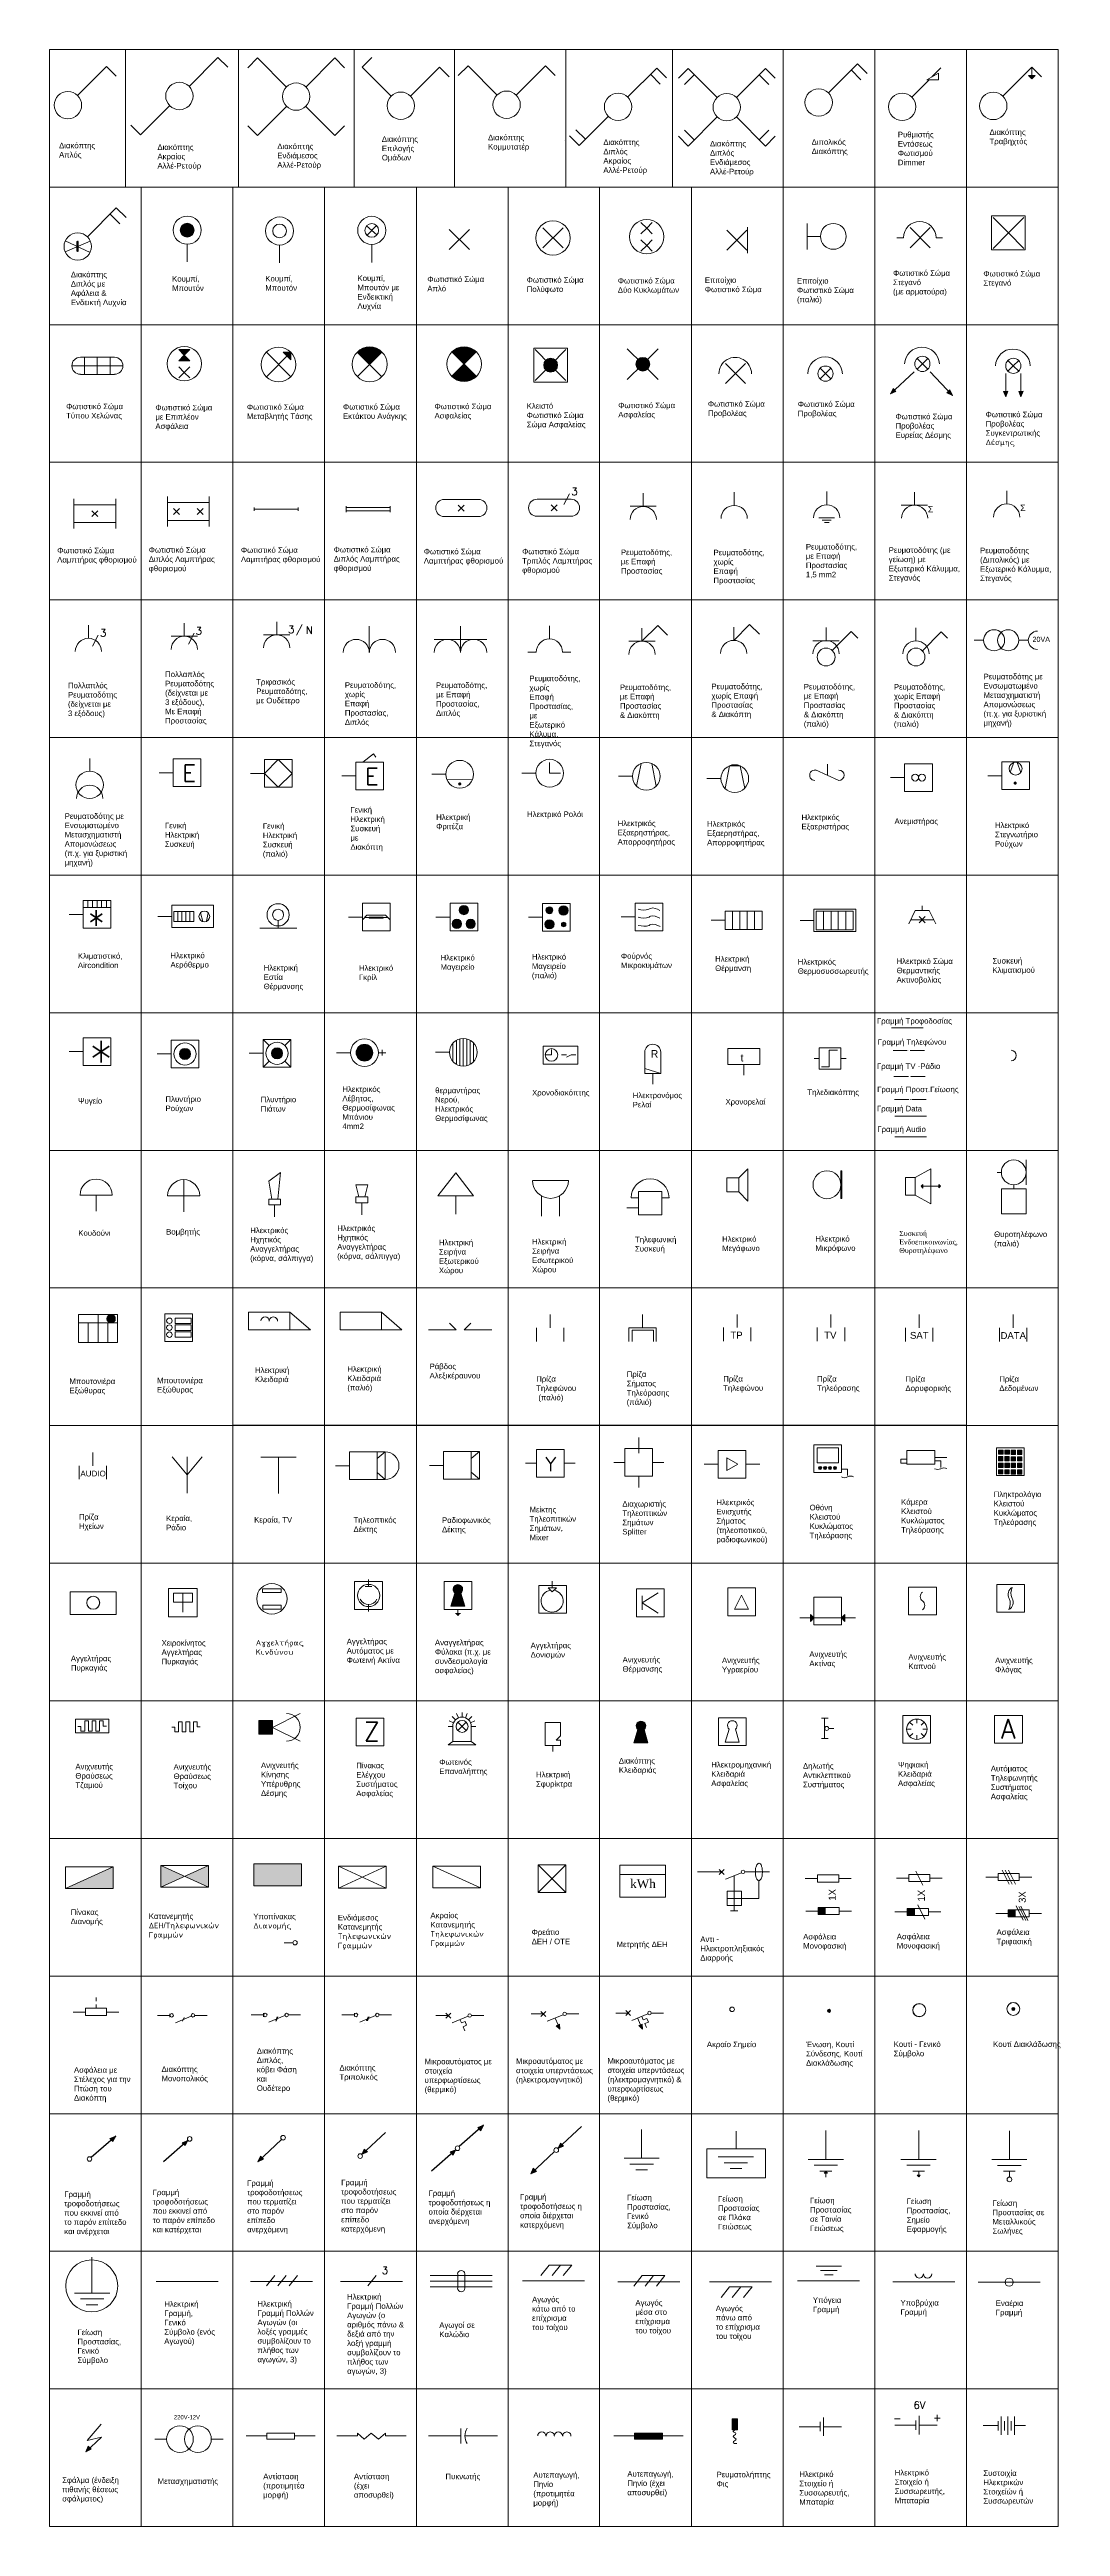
# Model space of a CAD drawing. Header units: millimetres. Extents: x -220908 to 2556, y 1427 to 330958.
# Drawn here: x -220908 to -216016, y 318975 to 330958 of the extents above.
import ezdxf

# ---------------------------------------------------------------- set-up
doc = ezdxf.new("R2010")
doc.units = ezdxf.units.MM
doc.layers.add('συμβολα', color=254, linetype='Continuous', lineweight=15)
doc.styles.add('Romans', font='Romans.shx')
doc.styles.get("Standard").update_dxf_attribs({"font": 'arial.ttf'})
doc.styles.add('TXT', font='romans.shx')
doc.styles.add('W4MS1', font='w4ms1')
doc.dimstyles.new('ISO-25', dxfattribs={"dimtxt": 2.5, "dimasz": 2.5, "dimexe": 1.25, "dimexo": 0.625, "dimtad": 1, "dimtxsty": 'Standard', "dimcen": 2.5, "dimadec": 0, "dimazin": 0, "dimtfac": 1, "dimtmove": 0, "dimatfit": 3, "dimfxl": 1, "dimarcsym": 0})

# ---------------------------------------------------------------- blocks, each defined once
blk = doc.blocks.new('A$C19B327CB')
for p, q in [((2, 6.17), (8.17, 0)), ((8.17, 6.17), (2, 0))]:
    blk.add_line(p, q)
blk.add_arc((5, 3), 5, 359.99999, 180.00001)

msp = doc.modelspace()

# ---------------------------------------------------------------- hatches: boundary and pattern name
at = {"layer": 'συμβολα'}
for points in [[(-216154, 330816), (-216138, 330832), (-216170, 330832)], [(-219300, 329494, 0.414214), (-219419, 329494), (-219359, 329435)], [(-218843, 329495, 0.414214), (-218962, 329495), (-218902, 329436)], [(-218931, 327405, 1), (-218915, 327405, 1)], [(-216243, 327409, 1), (-216227, 327409, 1)], [(-220226, 326099, 1), (-220280, 326099, 1)], [(-219780, 326102, 1), (-219834, 326102, 1)], [(-219344, 326105, 1), (-219424, 326105, 1)], [(-220589, 324818, 1), (-220630, 324818, 1)], [(-217171, 324096, 1), (-217187, 324096, 1)], [(-217147, 324096, 1), (-217163, 324096, 1)], [(-217123, 324096, 1), (-217139, 324096, 1)], [(-217100, 324096, 1), (-217115, 324096, 1)], [(-217226, 323371), (-217210, 323371), (-217226, 323387)], [(-217226, 323354), (-217210, 323371), (-217226, 323371)], [(-217059, 323387), (-217075, 323371), (-217059, 323371)], [(-217059, 323354), (-217075, 323371), (-217059, 323371)], [(-219896, 322875), (-219896, 322808), (-219829, 322808), (-219829, 322875)], [(-218031, 322830, 2.665754), (-218061, 322830), (-218080, 322767), (-218046, 322767), (-218012, 322767)], [(-217151, 320693), (-217159, 320685), (-217143, 320685)], [(-216702, 320666), (-216694, 320674), (-216710, 320674)], [(-217605, 319442), (-217579, 319442), (-217579, 319496), (-217605, 319496)]]:
    msp.add_hatch(color=256, dxfattribs=at).paths.add_polyline_path(points)
at = {"layer": 'συμβολα', "ltscale": 2}
h = msp.add_hatch(color=256, dxfattribs=at)
h.dxf.hatch_style = 1
edge = h.paths.add_edge_path()
edge.add_arc((-220242, 330084), 33.3, 0, 360)
at = {"layer": 'συμβολα', "ltscale": 0.3}
h = msp.add_hatch(color=256, dxfattribs=at)
h.dxf.hatch_style = 1
h.paths.add_polyline_path([(-220776, 330029), (-220769, 330029), (-220769, 329982), (-220776, 329982)])
h = msp.add_hatch(color=256, dxfattribs=at)
h.dxf.hatch_style = 1
h.paths.add_polyline_path([(-220283, 329507), (-220256, 329480), (-220229, 329507)])
h.paths.add_polyline_path([(-220283, 329452), (-220229, 329452), (-220256, 329480)])
at = {"layer": 'συμβολα'}
h = msp.add_hatch(color=256, dxfattribs=at)
h.paths.add_polyline_path([(-219741, 329494), (-219778, 329494), (-219760, 329475)])
h.paths.add_polyline_path([(-219741, 329494), (-219760, 329475), (-219741, 329456)])
at = {"layer": 'συμβολα', "ltscale": 0.3}
h = msp.add_hatch(color=256, dxfattribs=at)
h.dxf.hatch_style = 1
h.paths.add_polyline_path([(-218843, 329377), (-218902, 329436), (-218962, 329377, 0.414214)])
at = {"layer": 'συμβολα', "ltscale": 2}
h = msp.add_hatch(color=256, dxfattribs=at)
h.dxf.hatch_style = 1
edge = h.paths.add_edge_path()
edge.add_arc((-218483, 329431), 33.3, 0, 360)
h = msp.add_hatch(color=256, dxfattribs=at)
h.dxf.hatch_style = 1
edge = h.paths.add_edge_path()
edge.add_arc((-218037, 329435), 33.3, 0, 360)
at = {"layer": 'συμβολα', "ltscale": 0.3}
h = msp.add_hatch(color=256, dxfattribs=at)
h.dxf.hatch_style = 1
h.paths.add_polyline_path([(-216839, 329292), (-216812, 329303), (-216826, 329318)])
h = msp.add_hatch(color=256, dxfattribs=at)
h.dxf.hatch_style = 1
h.paths.add_polyline_path([(-216539, 329284), (-216551, 329312), (-216565, 329297)])
h = msp.add_hatch(color=256, dxfattribs=at)
h.dxf.hatch_style = 1
h.paths.add_polyline_path([(-216281, 329277), (-216270, 329305), (-216291, 329304)])
h = msp.add_hatch(color=256, dxfattribs=at)
h.dxf.hatch_style = 1
h.paths.add_polyline_path([(-216208, 329277), (-216197, 329305), (-216217, 329304)])
at = {"layer": 'συμβολα'}
h = msp.add_hatch(color=256, dxfattribs=at)
h.paths.add_polyline_path([(-218881, 326795, 1), (-218926, 326795, 1)])
h.paths.add_polyline_path([(-218847, 326728, 1), (-218892, 326728, 1)])
h.paths.add_polyline_path([(-218959, 326728, 1), (-218914, 326728, 1)])
h = msp.add_hatch(color=256, dxfattribs=at)
h.paths.add_polyline_path([(-218472, 326794, 1), (-218506, 326794, 1)])
h.paths.add_polyline_path([(-218443, 326793, 1), (-218398, 326793, 1)])
h.paths.add_polyline_path([(-218409, 326725, 1), (-218431, 326725, 1)])
h.paths.add_polyline_path([(-218467, 326726, 1), (-218511, 326726, 1)])
h = msp.add_hatch(color=256, dxfattribs=at)
h.paths.add_polyline_path([(-216690, 325459), (-216682, 325467), (-216682, 325450)])
edge = h.paths.add_edge_path()
edge.add_line((-216644, 325459), (-216690, 325459))
h = msp.add_hatch(color=256, dxfattribs=at)
h.paths.add_polyline_path([(-216597, 325459), (-216605, 325451), (-216605, 325467)])
edge = h.paths.add_edge_path()
edge.add_line((-216643, 325459), (-216597, 325459))
h = msp.add_hatch(color=256, dxfattribs=at)
h.paths.add_polyline_path([(-216293, 324182), (-216315, 324182), (-216315, 324162), (-216293, 324162)])
h.paths.add_polyline_path([(-216263, 324182), (-216285, 324182), (-216285, 324162), (-216263, 324162)])
h.paths.add_polyline_path([(-216254, 324161), (-216233, 324161), (-216233, 324182), (-216254, 324182)])
h.paths.add_polyline_path([(-216202, 324182), (-216224, 324182), (-216224, 324161), (-216202, 324161)])
h.paths.add_polyline_path([(-216203, 324150), (-216224, 324150), (-216224, 324130), (-216203, 324130)])
h.paths.add_polyline_path([(-216233, 324130), (-216233, 324150), (-216255, 324150), (-216255, 324130)])
h.paths.add_polyline_path([(-216264, 324130), (-216264, 324151), (-216285, 324151), (-216285, 324130)])
h.paths.add_polyline_path([(-216294, 324130), (-216294, 324151), (-216316, 324151), (-216316, 324130)])
h.paths.add_polyline_path([(-216293, 324119), (-216315, 324119), (-216315, 324098), (-216293, 324098)])
h.paths.add_polyline_path([(-216263, 324098), (-216263, 324119), (-216285, 324119), (-216285, 324098)])
h.paths.add_polyline_path([(-216233, 324119), (-216254, 324119), (-216254, 324098), (-216233, 324098)])
h.paths.add_polyline_path([(-216224, 324098), (-216202, 324098), (-216202, 324119), (-216224, 324119)])
h.paths.add_polyline_path([(-216224, 324066), (-216203, 324066), (-216203, 324087), (-216224, 324087)])
h.paths.add_polyline_path([(-216233, 324066), (-216233, 324087), (-216255, 324087), (-216255, 324066)])
h.paths.add_polyline_path([(-216285, 324067), (-216264, 324067), (-216264, 324087), (-216285, 324087)])
h.paths.add_polyline_path([(-216316, 324067), (-216294, 324067), (-216294, 324087), (-216316, 324087)])
at = {"layer": 'συμβολα', "ltscale": 0.3}
h = msp.add_hatch(color=256, dxfattribs=at)
h.dxf.hatch_style = 1
edge = h.paths.add_edge_path()
edge.add_arc((-218932, 323509), 23.1, 311.125, 588.875)
edge.add_line((-218947, 323491), (-218966, 323428))
edge.add_line((-218966, 323428), (-218932, 323428))
edge.add_line((-218932, 323428), (-218898, 323428))
edge.add_line((-218898, 323428), (-218917, 323491))
at = {"layer": 'συμβολα'}
h = msp.add_hatch(color=256, dxfattribs=at)
h.set_gradient(color1=(255, 255, 255))
h.paths.add_polyline_path([(-220600, 322062), (-220600, 322167), (-220831, 322062)])
h = msp.add_hatch(color=256, dxfattribs=at)
h.paths.add_polyline_path([(-220255, 322120), (-220370, 322173), (-220370, 322068)])
h.paths.add_polyline_path([(-220139, 322173), (-220255, 322120), (-220139, 322068)])
at = {"layer": 'συμβολα', "ltscale": 0.3}
h = msp.add_hatch(color=256, dxfattribs=at)
h.dxf.hatch_style = 1
h.paths.add_polyline_path([(-219689, 322075), (-219689, 322181), (-219919, 322181), (-219919, 322075)])
at = {"layer": 'συμβολα'}
h = msp.add_hatch(color=256, dxfattribs=at)
h.dxf.hatch_style = 1
h.paths.add_polyline_path([(-217188, 321969), (-217188, 321935), (-217154, 321935), (-217154, 321969)])
h = msp.add_hatch(color=256, dxfattribs=at)
h.dxf.hatch_style = 1
h.paths.add_polyline_path([(-216757, 321965), (-216757, 321931), (-216723, 321931), (-216723, 321965)])
h = msp.add_hatch(color=256, dxfattribs=at)
h.dxf.hatch_style = 1
h.paths.add_polyline_path([(-216269, 321958), (-216269, 321924), (-216235, 321924), (-216235, 321958)])
h = msp.add_hatch(color=256, dxfattribs=at)
h.dxf.hatch_style = 1
h.paths.add_polyline_path([(-218440, 321405), (-218456, 321398), (-218439, 321381)])
h = msp.add_hatch(color=256, dxfattribs=at)
h.dxf.hatch_style = 1
h.paths.add_polyline_path([(-218039, 321381), (-218040, 321406), (-218056, 321399)])
at = {"layer": 'συμβολα', "ltscale": 0.3}
h = msp.add_hatch(color=256, dxfattribs=at)
h.dxf.hatch_style = 1
edge = h.paths.add_edge_path()
edge.add_arc((-217136, 321470), 7.53, 0, 360)
h = msp.add_hatch(color=256, dxfattribs=at)
h.dxf.hatch_style = 1
edge = h.paths.add_edge_path()
edge.add_arc((-216244, 321479), 7.53, 0, 360)
h = msp.add_hatch(color=256, dxfattribs=at)
h.dxf.hatch_style = 1
h.paths.add_polyline_path([(-218808, 320916), (-218835, 320905), (-218821, 320890)])
h = msp.add_hatch(color=256, dxfattribs=at)
h.dxf.hatch_style = 1
h.paths.add_polyline_path([(-220588, 320863), (-220616, 320852), (-220602, 320837)])
h = msp.add_hatch(color=256, dxfattribs=at)
h.dxf.hatch_style = 1
h.paths.add_polyline_path([(-220239, 320843), (-220266, 320832), (-220252, 320818)])
h = msp.add_hatch(color=256, dxfattribs=at)
h.dxf.hatch_style = 1
h.paths.add_polyline_path([(-219397, 320775), (-219370, 320787), (-219385, 320801)])
h = msp.add_hatch(color=256, dxfattribs=at)
h.dxf.hatch_style = 1
h.paths.add_polyline_path([(-218942, 320797), (-218970, 320787), (-218955, 320772)])
h = msp.add_hatch(color=256, dxfattribs=at)
h.dxf.hatch_style = 1
h.paths.add_polyline_path([(-218448, 320804), (-218421, 320815), (-218436, 320830)])
h = msp.add_hatch(color=256, dxfattribs=at)
h.dxf.hatch_style = 1
h.paths.add_polyline_path([(-219900, 320740), (-219873, 320752), (-219887, 320766)])
h = msp.add_hatch(color=256, dxfattribs=at)
h.dxf.hatch_style = 1
h.paths.add_polyline_path([(-218579, 320682), (-218552, 320693), (-218567, 320708)])
h = msp.add_hatch(color=256, dxfattribs=at)
h.dxf.hatch_style = 1
h.paths.add_polyline_path([(-220733, 319337), (-220706, 319349), (-220721, 319363)])
h = msp.add_hatch(color=256, dxfattribs=at)
h.dxf.hatch_style = 1
h.paths.add_polyline_path([(-218077, 319427), (-218077, 319398), (-217942, 319398), (-217942, 319427)])

# ---------------------------------------------------------------- linework, layer by layer
for p, q in [((-220908, 318975), (-220908, 330958)), ((-220541, 330958), (-220541, 330292)), ((-219994, 330958), (-219994, 330292)), ((-219434, 330958), (-219434, 330292)), ((-218948, 330958), (-218948, 330292)), ((-218410, 330958), (-218410, 330292)), ((-217893, 330958), (-217893, 330292)), ((-217005, 330836), (-217005, 330836)), ((-216606, 330843), (-216663, 330811)), ((-216606, 330811), (-216606, 330843)), ((-216663, 330811), (-216606, 330811)), ((-218418, 330517), (-218418, 330517)), ((-217842, 330515), (-217842, 330515)), ((-217242, 330117), (-217242, 329990)), ((-220711, 330031), (-220833, 329979)), ((-220832, 330033), (-220712, 329976)), ((-220772, 330029), (-220772, 330032)), ((-219374, 330105), (-219324, 330061)), ((-219326, 330107), (-219372, 330058)), ((-217530, 330099), (-217530, 329972)), ((-217178, 330054), (-217242, 330054)), ((-220772, 329979), (-220772, 329982)), ((-220283, 329507), (-220229, 329507)), ((-220283, 329452), (-220229, 329452)), ((-217153, 329390), (-217179, 329416)), ((-217153, 329390), (-217127, 329416)), ((-216684, 329437), (-216710, 329463)), ((-216684, 329437), (-216710, 329411)), ((-216684, 329437), (-216658, 329463)), ((-216684, 329437), (-216658, 329411)), ((-216244, 329428), (-216270, 329453)), ((-216244, 329428), (-216270, 329402)), ((-216244, 329428), (-216218, 329453)), ((-216244, 329428), (-216218, 329402)), ((-217153, 329390), (-217179, 329364)), ((-217153, 329390), (-217127, 329364)), ((-216826, 329318), (-216839, 329292)), ((-216839, 329292), (-216812, 329303)), ((-216812, 329303), (-216826, 329318)), ((-216551, 329312), (-216565, 329297)), ((-216565, 329297), (-216539, 329284)), ((-216539, 329284), (-216551, 329312)), ((-216270, 329305), (-216291, 329304)), ((-216291, 329304), (-216281, 329277)), ((-216281, 329277), (-216281, 329391)), ((-216281, 329277), (-216270, 329305)), ((-216197, 329305), (-216217, 329304)), ((-216217, 329304), (-216208, 329277)), ((-216208, 329277), (-216208, 329391)), ((-216208, 329277), (-216197, 329305)), ((-218392, 328809), (-218419, 328757)), ((-220673, 328124), (-220700, 328071)), ((-220209, 328134), (-220236, 328082)), ((-219686, 328177), (-219713, 328125)), ((-219361, 328168), (-219361, 328041)), ((-218919, 328168), (-218919, 328041)), ((-218593, 328043), (-218553, 328043)), ((-218426, 328043), (-218385, 328043)), ((-219801, 327524), (-219868, 327456)), ((-219734, 327456), (-219801, 327524)), ((-218488, 327457), (-218488, 327509)), ((-219868, 327456), (-219801, 327389)), ((-219801, 327389), (-219734, 327456)), ((-218985, 327425), (-218861, 327426)), ((-218436, 327457), (-218488, 327457)), ((-218906, 326040), (-218906, 326174)), ((-216757, 326116), (-216826, 326116)), ((-216750, 326116), (-216749, 326116)), ((-216674, 326116), (-216743, 326116)), ((-216754, 325989), (-216823, 325989)), ((-216751, 325989), (-216750, 325989)), ((-216743, 325989), (-216743, 325989)), ((-216671, 325989), (-216740, 325989)), ((-216750, 325878), (-216819, 325878)), ((-216746, 325878), (-216746, 325878)), ((-216743, 325878), (-216742, 325878)), ((-216739, 325878), (-216738, 325878)), ((-216666, 325878), (-216735, 325878)), ((-216182, 325466), (-216182, 325586)), ((-219397, 325465), (-219426, 325465)), ((-219426, 325465), (-219397, 325465)), ((-219412, 325407), (-219426, 325465)), ((-219397, 325465), (-219368, 325465)), ((-219383, 325407), (-219368, 325465)), ((-219397, 325407), (-219426, 325407)), ((-219397, 325407), (-219368, 325407)), ((-218527, 325412), (-218527, 325314)), ((-218440, 325412), (-218440, 325314)), ((-218094, 325403), (-218058, 325403)), ((-218058, 325433), (-217945, 325433)), ((-217910, 325403), (-217945, 325403)), ((-219322, 324174), (-219284, 324174)), ((-219322, 324141), (-219284, 324174)), ((-219284, 324174), (-219284, 324040)), ((-218867, 324175), (-218828, 324175)), ((-218867, 324142), (-218828, 324175)), ((-218828, 324175), (-218828, 324041)), ((-219322, 324074), (-219284, 324040)), ((-219322, 324040), (-219284, 324040)), ((-218867, 324075), (-218828, 324041)), ((-218867, 324041), (-218828, 324041)), ((-219364, 323556), (-219364, 323523)), ((-218475, 323516), (-218475, 323548)), ((-219877, 323512), (-219788, 323512)), ((-219788, 323493), (-219877, 323493)), ((-219787, 323433), (-219876, 323433)), ((-219876, 323413), (-219787, 323413)), ((-219381, 323523), (-219348, 323523)), ((-219364, 323435), (-219364, 323401)), ((-218543, 322176), (-218409, 322042)), ((-218409, 322176), (-218543, 322042)), ((-220683, 321516), (-220683, 321534)), ((-220683, 321482), (-220683, 321500)), ((-218808, 320916), (-218835, 320905)), ((-218835, 320905), (-218821, 320890)), ((-218821, 320890), (-218808, 320916)), ((-220588, 320863), (-220616, 320852)), ((-220616, 320852), (-220602, 320837)), ((-220602, 320837), (-220588, 320863)), ((-220239, 320843), (-220266, 320832)), ((-220266, 320832), (-220252, 320818)), ((-220252, 320818), (-220239, 320843)), ((-219385, 320801), (-219397, 320775)), ((-219397, 320775), (-219370, 320787)), ((-219370, 320787), (-219385, 320801)), ((-218942, 320797), (-218970, 320787)), ((-218970, 320787), (-218955, 320772)), ((-218955, 320772), (-218942, 320797)), ((-218436, 320830), (-218448, 320804)), ((-218448, 320804), (-218421, 320815)), ((-218421, 320815), (-218436, 320830)), ((-219887, 320766), (-219900, 320740)), ((-219900, 320740), (-219873, 320752)), ((-219873, 320752), (-219887, 320766)), ((-218567, 320708), (-218579, 320682)), ((-218579, 320682), (-218552, 320693)), ((-218552, 320693), (-218567, 320708)), ((-220726, 319391), (-220658, 319471)), ((-220721, 319363), (-220733, 319337)), ((-220733, 319337), (-220706, 319349)), ((-220657, 319408), (-220726, 319391)), ((-220706, 319349), (-220721, 319363)), ((-219957, 319413), (-219857, 319413)), ((-219722, 319413), (-219622, 319413)), ((-219518, 319413), (-219418, 319413)), ((-219418, 319427), (-219385, 319398)), ((-219418, 319427), (-219418, 319413)), ((-219385, 319398), (-219351, 319427)), ((-219351, 319427), (-219317, 319398)), ((-219317, 319398), (-219283, 319427)), ((-219283, 319427), (-219283, 319413)), ((-219283, 319413), (-219183, 319413)), ((-219075, 319413), (-218917, 319413)), ((-218917, 319413), (-218917, 319450)), ((-218917, 319376), (-218917, 319413)), ((-218897, 319413), (-218740, 319413)), ((-218177, 319413), (-218077, 319413)), ((-217942, 319413), (-217842, 319413))]:
    msp.add_line(p, q, dxfattribs=at)
at = {"layer": 'συμβολα', "ltscale": 2}
for p, q in [((-220908, 330958), (-220465, 330958)), ((-220465, 330958), (-220021, 330958)), ((-220021, 330958), (-219577, 330958)), ((-219577, 330958), (-219133, 330958)), ((-219133, 330958), (-218689, 330958)), ((-218689, 330958), (-218246, 330958)), ((-218689, 330958), (-218246, 330958)), ((-218246, 330958), (-217802, 330958)), ((-217802, 330958), (-217358, 330958)), ((-217358, 330958), (-217358, 326298)), ((-217358, 330958), (-216914, 330958)), ((-216914, 330958), (-216914, 326298)), ((-216914, 330958), (-216470, 330958)), ((-216470, 330958), (-216470, 325632)), ((-216470, 330958), (-216027, 330958)), ((-216027, 318975), (-216027, 330958)), ((-220908, 330292), (-216027, 330292)), ((-220465, 330292), (-220465, 326298)), ((-220021, 330292), (-220021, 325632)), ((-219577, 330292), (-219577, 326298)), ((-219133, 330292), (-219133, 326298)), ((-218689, 330292), (-218689, 326298)), ((-218246, 330292), (-218246, 326298)), ((-217802, 330292), (-217802, 326298)), ((-220908, 329626), (-216027, 329626)), ((-220908, 328961), (-216027, 328961)), ((-217358, 328961), (-217358, 325632)), ((-216914, 328961), (-216914, 325632)), ((-216470, 328961), (-216470, 326298)), ((-220908, 328295), (-216027, 328295)), ((-220908, 327629), (-216027, 327629)), ((-220908, 326964), (-216027, 326964)), ((-220908, 326298), (-220465, 326298)), ((-220465, 326298), (-220021, 326298)), ((-220465, 326298), (-220465, 325632)), ((-220021, 326298), (-219577, 326298)), ((-219577, 326298), (-219133, 326298)), ((-219577, 326298), (-219577, 325632)), ((-219133, 326298), (-218689, 326298)), ((-219133, 326298), (-219133, 325632)), ((-218689, 326298), (-218246, 326298)), ((-218689, 326298), (-218689, 325632)), ((-218246, 326298), (-217802, 326298)), ((-218246, 326298), (-218246, 325632)), ((-217802, 326298), (-217358, 326298)), ((-217802, 325632), (-217802, 326298)), ((-217358, 326298), (-216914, 326298)), ((-216914, 326298), (-216470, 326298)), ((-216470, 326298), (-216027, 326298)), ((-220908, 325632), (-220465, 325632)), ((-220908, 325632), (-216027, 325632)), ((-220465, 325632), (-220465, 322304)), ((-220021, 325632), (-220021, 322304)), ((-219577, 325632), (-219577, 318975)), ((-219133, 325632), (-219133, 318975)), ((-218689, 325632), (-218689, 318975)), ((-218246, 325632), (-218246, 318975)), ((-217802, 325632), (-217802, 318975)), ((-217358, 325632), (-217358, 322304)), ((-216914, 325632), (-216914, 322304)), ((-216470, 325632), (-216027, 325632)), ((-216470, 325632), (-216470, 322304)), ((-220908, 324967), (-216027, 324967)), ((-217358, 324967), (-217358, 318975)), ((-216914, 324967), (-216914, 318975)), ((-216470, 324967), (-216470, 318975)), ((-220908, 324301), (-216027, 324301)), ((-220020, 324303), (-219576, 324303)), ((-219576, 324303), (-219132, 324303)), ((-219132, 324303), (-218688, 324303)), ((-218688, 324303), (-218245, 324303)), ((-218688, 324303), (-218245, 324303)), ((-218245, 324303), (-217801, 324303)), ((-217801, 324303), (-217357, 324303)), ((-217357, 324303), (-216913, 324303)), ((-216913, 324303), (-216469, 324303)), ((-220908, 323635), (-216027, 323635)), ((-220908, 322970), (-216027, 322970)), ((-220908, 322304), (-220465, 322304)), ((-220465, 322304), (-220021, 322304)), ((-220465, 322304), (-220465, 318975)), ((-220021, 322304), (-219577, 322304)), ((-220021, 322304), (-220021, 318975)), ((-219577, 322304), (-219133, 322304)), ((-219133, 322304), (-218689, 322304)), ((-218689, 322304), (-218246, 322304)), ((-218246, 322304), (-217802, 322304)), ((-217802, 322304), (-217358, 322304)), ((-217358, 322304), (-216914, 322304)), ((-216914, 322304), (-216470, 322304)), ((-216470, 322304), (-216027, 322304)), ((-220908, 321638), (-220465, 321638)), ((-220908, 321638), (-220465, 321638)), ((-220908, 321638), (-216027, 321638)), ((-220465, 321638), (-220021, 321638)), ((-220021, 321638), (-219577, 321638)), ((-219577, 321638), (-219133, 321638)), ((-219133, 321638), (-218689, 321638)), ((-218689, 321638), (-218246, 321638)), ((-218246, 321638), (-217802, 321638)), ((-217802, 321638), (-217358, 321638)), ((-217358, 321638), (-216914, 321638)), ((-216914, 321638), (-216470, 321638)), ((-216470, 321638), (-216027, 321638)), ((-216027, 320972), (-216027, 321638)), ((-220908, 320972), (-220465, 320972)), ((-220908, 320972), (-216027, 320972)), ((-216027, 320307), (-216027, 320972)), ((-220908, 320307), (-216027, 320307)), ((-216027, 319641), (-216027, 320307)), ((-219818, 320190), (-219858, 320139)), ((-219763, 320190), (-219804, 320139)), ((-219708, 320190), (-219749, 320139)), ((-219328, 320190), (-219368, 320139)), ((-219066, 320190), (-218766, 320190)), ((-218490, 320240), (-218531, 320189)), ((-218490, 320240), (-218381, 320240)), ((-218435, 320240), (-218476, 320189)), ((-218381, 320240), (-218422, 320189)), ((-218040, 320189), (-218080, 320138)), ((-218040, 320189), (-217930, 320189)), ((-217985, 320189), (-218026, 320138)), ((-217930, 320189), (-217971, 320138)), ((-220392, 320160), (-220092, 320160)), ((-219936, 320160), (-219636, 320160)), ((-219500, 320160), (-219200, 320160)), ((-219066, 320162), (-218766, 320162)), ((-219066, 320135), (-218766, 320135)), ((-218619, 320163), (-218319, 320163)), ((-218158, 320159), (-217858, 320159)), ((-217714, 320159), (-217414, 320159)), ((-217618, 320135), (-217658, 320083)), ((-217618, 320135), (-217508, 320135)), ((-217563, 320135), (-217604, 320083)), ((-217508, 320135), (-217549, 320083)), ((-217288, 320163), (-216988, 320163)), ((-216827, 320159), (-216527, 320159)), ((-216414, 320157), (-216114, 320157)), ((-220908, 319641), (-220465, 319641)), ((-220465, 319641), (-220021, 319641)), ((-220021, 319641), (-219577, 319641)), ((-219577, 319641), (-219133, 319641)), ((-219133, 319641), (-218689, 319641)), ((-218689, 319641), (-218246, 319641)), ((-218246, 319641), (-217802, 319641)), ((-217802, 319641), (-217358, 319641)), ((-217358, 319641), (-216914, 319641)), ((-216914, 319641), (-216470, 319641)), ((-216470, 319641), (-216027, 319641)), ((-220908, 318975), (-220465, 318975)), ((-220908, 318975), (-220465, 318975)), ((-220465, 318975), (-220021, 318975)), ((-220021, 318975), (-219577, 318975)), ((-219577, 318975), (-219133, 318975)), ((-219133, 318975), (-218689, 318975)), ((-218689, 318975), (-218246, 318975)), ((-218246, 318975), (-217802, 318975)), ((-217802, 318975), (-217358, 318975)), ((-217358, 318975), (-216914, 318975)), ((-216914, 318975), (-216470, 318975)), ((-216470, 318975), (-216027, 318975))]:
    msp.add_line(p, q, dxfattribs=at)
at = {"layer": 'συμβολα'}
for p, q in [((-220773, 330735), (-220632, 330876)), ((-220632, 330876), (-220585, 330829)), ((-220233, 330779), (-220093, 330920)), ((-220093, 330920), (-220046, 330873)), ((-219902, 330917), (-219949, 330870)), ((-219902, 330917), (-219762, 330776)), ((-219668, 330776), (-219528, 330917)), ((-219528, 330917), (-219481, 330870)), ((-219348, 330920), (-219395, 330873)), ((-219395, 330873), (-219255, 330733)), ((-219161, 330733), (-219021, 330873)), ((-219021, 330873), (-218974, 330826)), ((-218883, 330879), (-218930, 330832)), ((-218883, 330879), (-218743, 330738)), ((-218649, 330738), (-218508, 330879)), ((-218508, 330879), (-218462, 330832)), ((-218111, 330728), (-217970, 330868)), ((-218000, 330838), (-217953, 330791)), ((-217970, 330868), (-217923, 330821)), ((-217818, 330866), (-217865, 330819)), ((-217788, 330836), (-217835, 330789)), ((-217818, 330866), (-217678, 330725)), ((-217584, 330725), (-217444, 330866)), ((-217474, 330836), (-217427, 330789)), ((-217444, 330866), (-217397, 330819)), ((-217139, 330749), (-216998, 330889)), ((-217028, 330859), (-216982, 330812)), ((-216998, 330889), (-216951, 330842)), ((-216638, 330825), (-216594, 330869)), ((-216294, 330732), (-216154, 330872)), ((-216154, 330872), (-216107, 330826)), ((-216154, 330872), (-216154, 330816)), ((-216735, 330728), (-216652, 330811)), ((-216154, 330816), (-216170, 330832)), ((-216170, 330832), (-216138, 330832)), ((-216154, 330816), (-216138, 330832)), ((-220468, 330545), (-220327, 330686)), ((-219902, 330542), (-219762, 330683)), ((-219668, 330683), (-219528, 330542)), ((-218345, 330493), (-218204, 330634)), ((-217818, 330491), (-217678, 330632)), ((-217584, 330632), (-217444, 330491)), ((-220514, 330592), (-220468, 330545)), ((-219949, 330589), (-219902, 330542)), ((-219481, 330589), (-219528, 330542)), ((-218392, 330540), (-218345, 330493)), ((-218362, 330570), (-218315, 330524)), ((-217865, 330538), (-217818, 330491)), ((-217835, 330568), (-217788, 330521)), ((-217427, 330568), (-217474, 330521)), ((-217397, 330538), (-217444, 330491)), ((-220725, 330051), (-220585, 330192)), ((-220615, 330162), (-220568, 330115)), ((-220585, 330192), (-220538, 330145)), ((-218018, 330093), (-218046, 330121)), ((-218018, 330093), (-217991, 330121)), ((-216350, 330153), (-216350, 329989)), ((-216186, 330153), (-216350, 330153)), ((-216268, 330071), (-216342, 330146)), ((-216268, 330071), (-216193, 330146)), ((-216186, 329989), (-216186, 330153)), ((-220242, 329930), (-220242, 330016)), ((-219795, 329926), (-219795, 330012)), ((-219349, 329928), (-219349, 330015)), ((-218974, 330088), (-218876, 329991)), ((-218876, 330088), (-218974, 329991)), ((-218521, 330095), (-218423, 329998)), ((-218423, 330095), (-218521, 329998)), ((-218018, 330093), (-218046, 330066)), ((-218018, 330010), (-218046, 330037)), ((-218018, 330010), (-218046, 329983)), ((-218018, 330093), (-217991, 330066)), ((-218018, 330010), (-217991, 330037)), ((-218018, 330010), (-217991, 329983)), ((-217631, 330084), (-217533, 329987)), ((-217533, 330084), (-217631, 329987)), ((-216776, 330047), (-216807, 330047)), ((-216744, 330097), (-216647, 329999)), ((-216647, 330097), (-216744, 329999)), ((-216618, 330047), (-216586, 330047)), ((-216268, 330071), (-216342, 329996)), ((-216268, 330071), (-216193, 329996)), ((-216350, 329989), (-216186, 329989)), ((-220801, 329428), (-220553, 329428)), ((-220759, 329469), (-220594, 329469)), ((-220739, 329386), (-220739, 329469)), ((-220677, 329469), (-220677, 329386)), ((-220615, 329469), (-220615, 329386)), ((-220256, 329480), (-220283, 329507)), ((-220256, 329480), (-220283, 329452)), ((-220256, 329396), (-220283, 329423)), ((-220256, 329480), (-220229, 329507)), ((-220256, 329480), (-220229, 329452)), ((-220256, 329396), (-220229, 329423)), ((-219859, 329494), (-219741, 329375)), ((-219859, 329375), (-219741, 329494)), ((-219741, 329494), (-219778, 329494)), ((-219778, 329494), (-219741, 329456)), ((-219741, 329494), (-219741, 329456)), ((-219419, 329494), (-219300, 329375)), ((-219419, 329375), (-219300, 329494)), ((-218962, 329495), (-218843, 329377)), ((-218962, 329377), (-218843, 329495)), ((-218565, 329513), (-218565, 329349)), ((-218401, 329513), (-218565, 329513)), ((-218483, 329431), (-218558, 329506)), ((-218483, 329431), (-218558, 329357)), ((-218483, 329431), (-218409, 329506)), ((-218483, 329431), (-218409, 329357)), ((-218401, 329349), (-218401, 329513)), ((-218037, 329435), (-218112, 329510)), ((-218037, 329435), (-218112, 329361)), ((-218037, 329435), (-217962, 329510)), ((-218037, 329435), (-217962, 329361)), ((-220594, 329386), (-220759, 329386)), ((-220256, 329396), (-220283, 329369)), ((-220256, 329396), (-220229, 329369)), ((-218565, 329349), (-218401, 329349)), ((-218035, 328811), (-218035, 328748)), ((-217595, 328816), (-217595, 328752)), ((-217147, 328819), (-217147, 328755)), ((-216722, 328817), (-216722, 328753)), ((-216276, 328823), (-216276, 328759)), ((-220791, 328784), (-220791, 328640)), ((-220791, 328755), (-220588, 328755)), ((-220675, 328698), (-220704, 328727)), ((-220704, 328698), (-220675, 328727)), ((-220588, 328755), (-220588, 328784)), ((-220588, 328755), (-220588, 328640)), ((-220337, 328795), (-220337, 328650)), ((-220337, 328766), (-220135, 328766)), ((-220135, 328679), (-220337, 328679)), ((-220279, 328708), (-220308, 328737)), ((-220308, 328708), (-220279, 328737)), ((-220164, 328708), (-220193, 328737)), ((-220193, 328708), (-220164, 328737)), ((-220135, 328766), (-220135, 328795)), ((-220135, 328766), (-220135, 328650)), ((-219918, 328734), (-219918, 328742)), ((-219918, 328734), (-219776, 328734)), ((-219918, 328734), (-219918, 328727)), ((-219776, 328734), (-219705, 328734)), ((-219705, 328734), (-219705, 328742)), ((-219705, 328734), (-219705, 328727)), ((-219473, 328742), (-219473, 328749)), ((-219473, 328742), (-219331, 328742)), ((-219473, 328742), (-219473, 328735)), ((-219473, 328727), (-219473, 328735)), ((-219473, 328727), (-219331, 328727)), ((-219473, 328727), (-219473, 328720)), ((-219331, 328742), (-219260, 328742)), ((-219331, 328727), (-219260, 328727)), ((-219260, 328742), (-219260, 328749)), ((-219260, 328742), (-219260, 328735)), ((-219260, 328727), (-219260, 328735)), ((-219260, 328727), (-219260, 328720)), ((-218998, 328781), (-218833, 328781)), ((-218833, 328698), (-218998, 328698)), ((-218901, 328725), (-218930, 328754)), ((-218930, 328725), (-218901, 328754)), ((-218549, 328782), (-218384, 328782)), ((-218384, 328700), (-218549, 328700)), ((-218452, 328726), (-218481, 328755)), ((-218481, 328726), (-218452, 328755)), ((-218035, 328748), (-218099, 328748)), ((-218035, 328748), (-217972, 328748)), ((-217109, 328692), (-217185, 328692)), ((-217147, 328681), (-217169, 328681)), ((-217147, 328681), (-217125, 328681)), ((-216722, 328753), (-216786, 328753)), ((-216722, 328753), (-216659, 328753)), ((-220588, 328669), (-220791, 328669)), ((-217147, 328669), (-217158, 328669)), ((-217147, 328669), (-217136, 328669)), ((-220720, 328173), (-220720, 328109)), ((-220256, 328120), (-220319, 328120)), ((-220256, 328183), (-220256, 328120)), ((-220256, 328120), (-220192, 328120)), ((-219809, 328126), (-219873, 328126)), ((-219809, 328190), (-219809, 328126)), ((-219809, 328126), (-219746, 328126)), ((-218983, 328104), (-219046, 328104)), ((-218983, 328104), (-218919, 328104)), ((-218856, 328104), (-218919, 328104)), ((-218856, 328104), (-218792, 328104)), ((-218489, 328170), (-218489, 328106)), ((-218041, 328095), (-218104, 328095)), ((-218041, 328095), (-217964, 328172)), ((-218041, 328159), (-218041, 328095)), ((-218041, 328095), (-217977, 328095)), ((-217964, 328172), (-217917, 328125)), ((-217597, 328099), (-217520, 328176)), ((-217597, 328163), (-217597, 328099)), ((-217520, 328176), (-217473, 328129)), ((-217150, 328098), (-217214, 328098)), ((-217150, 328162), (-217150, 328098)), ((-217150, 328098), (-217087, 328098)), ((-217120, 328050), (-217028, 328142)), ((-217028, 328142), (-216997, 328111)), ((-216715, 328161), (-216715, 328097)), ((-216684, 328049), (-216593, 328141)), ((-216593, 328141), (-216562, 328110)), ((-216388, 328100), (-216434, 328100)), ((-216218, 328100), (-216172, 328100)), ((-220714, 327528), (-220714, 327467)), ((-220310, 327526), (-220176, 327526)), ((-220310, 327392), (-220310, 327526)), ((-220310, 327459), (-220310, 327493)), ((-220265, 327526), (-220288, 327526)), ((-220220, 327526), (-220198, 327526)), ((-220176, 327526), (-220176, 327392)), ((-219868, 327524), (-219734, 327524)), ((-219868, 327389), (-219868, 327524)), ((-219868, 327456), (-219868, 327490)), ((-219823, 327524), (-219846, 327524)), ((-219778, 327524), (-219756, 327524)), ((-219734, 327524), (-219734, 327389)), ((-219426, 327511), (-219292, 327511)), ((-219426, 327377), (-219426, 327511)), ((-219381, 327511), (-219404, 327511)), ((-219392, 327511), (-219341, 327550)), ((-219341, 327550), (-219329, 327534)), ((-219336, 327511), (-219314, 327511)), ((-219292, 327511), (-219292, 327377)), ((-217143, 327501), (-217143, 327447)), ((-216770, 327503), (-216635, 327503)), ((-216770, 327369), (-216770, 327503)), ((-216725, 327503), (-216747, 327503)), ((-216680, 327503), (-216658, 327503)), ((-216635, 327503), (-216635, 327369)), ((-216300, 327512), (-216166, 327512)), ((-216300, 327378), (-216300, 327512)), ((-216256, 327512), (-216278, 327512)), ((-216242, 327509), (-216259, 327462)), ((-216207, 327461), (-216225, 327509)), ((-216211, 327512), (-216189, 327512)), ((-216166, 327512), (-216166, 327378)), ((-220310, 327459), (-220378, 327459)), ((-220310, 327459), (-220310, 327459)), ((-220176, 327392), (-220310, 327392)), ((-219868, 327456), (-219936, 327456)), ((-219868, 327456), (-219868, 327456)), ((-219734, 327389), (-219868, 327389)), ((-219426, 327444), (-219494, 327444)), ((-219426, 327444), (-219426, 327477)), ((-219426, 327444), (-219426, 327444)), ((-219292, 327377), (-219426, 327377)), ((-218990, 327452), (-219058, 327452)), ((-218990, 327452), (-218990, 327452)), ((-218555, 327457), (-218623, 327457)), ((-218555, 327457), (-218555, 327457)), ((-218087, 327442), (-218155, 327442)), ((-218087, 327442), (-218087, 327442)), ((-217659, 327431), (-217727, 327431)), ((-217659, 327431), (-217659, 327431)), ((-217201, 327473), (-217088, 327422)), ((-216770, 327436), (-216838, 327436)), ((-216770, 327436), (-216770, 327469)), ((-216770, 327436), (-216770, 327436)), ((-216635, 327369), (-216770, 327369)), ((-216300, 327445), (-216368, 327445)), ((-216300, 327445), (-216300, 327479)), ((-216300, 327445), (-216300, 327445)), ((-216166, 327378), (-216300, 327378)), ((-216166, 327378), (-216300, 327378)), ((-220745, 326774), (-220813, 326774)), ((-220745, 326841), (-220611, 326841)), ((-220745, 326707), (-220745, 326841)), ((-220745, 326774), (-220745, 326808)), ((-220745, 326808), (-220611, 326808)), ((-220745, 326774), (-220745, 326774)), ((-220700, 326841), (-220723, 326841)), ((-220723, 326841), (-220723, 326808)), ((-220700, 326808), (-220700, 326841)), ((-220633, 326808), (-220700, 326808)), ((-220678, 326841), (-220678, 326808)), ((-220678, 326808), (-220656, 326808)), ((-220656, 326808), (-220656, 326841)), ((-220656, 326841), (-220633, 326841)), ((-220633, 326841), (-220633, 326808)), ((-220611, 326841), (-220611, 326707)), ((-220316, 326764), (-220384, 326764)), ((-220316, 326818), (-220114, 326818)), ((-220316, 326710), (-220316, 326818)), ((-220307, 326764), (-220307, 326788)), ((-220210, 326788), (-220307, 326788)), ((-220307, 326764), (-220307, 326764)), ((-220307, 326764), (-220307, 326739)), ((-220287, 326739), (-220287, 326788)), ((-220287, 326788), (-220268, 326788)), ((-220268, 326788), (-220268, 326739)), ((-220249, 326739), (-220249, 326788)), ((-220249, 326788), (-220229, 326788)), ((-220229, 326788), (-220229, 326739)), ((-220210, 326739), (-220210, 326788)), ((-220178, 326781), (-220167, 326739)), ((-220141, 326782), (-220148, 326741)), ((-220114, 326818), (-220114, 326710)), ((-219394, 326828), (-219260, 326828)), ((-219394, 326694), (-219394, 326828)), ((-219394, 326761), (-219394, 326794)), ((-219394, 326747), (-219372, 326770)), ((-219349, 326828), (-219372, 326828)), ((-219282, 326770), (-219372, 326770)), ((-219305, 326828), (-219282, 326828)), ((-219260, 326747), (-219282, 326770)), ((-219260, 326828), (-219260, 326694)), ((-218970, 326761), (-219038, 326761)), ((-218970, 326829), (-218836, 326829)), ((-218970, 326694), (-218970, 326829)), ((-218970, 326761), (-218970, 326795)), ((-218970, 326761), (-218970, 326761)), ((-218926, 326829), (-218948, 326829)), ((-218881, 326829), (-218859, 326829)), ((-218836, 326829), (-218836, 326694)), ((-218522, 326827), (-218388, 326827)), ((-218522, 326693), (-218522, 326827)), ((-218522, 326760), (-218522, 326794)), ((-218478, 326827), (-218500, 326827)), ((-218433, 326827), (-218411, 326827)), ((-218388, 326827), (-218388, 326693)), ((-218074, 326762), (-218142, 326762)), ((-218074, 326829), (-217940, 326829)), ((-218074, 326695), (-218074, 326829)), ((-218074, 326762), (-218074, 326795)), ((-218074, 326762), (-218074, 326762)), ((-218030, 326829), (-218052, 326829)), ((-217985, 326829), (-217963, 326829)), ((-217940, 326829), (-217940, 326695)), ((-217639, 326746), (-217639, 326790)), ((-217460, 326790), (-217639, 326790)), ((-217603, 326701), (-217603, 326790)), ((-217603, 326790), (-217567, 326790)), ((-217567, 326790), (-217567, 326701)), ((-217532, 326701), (-217532, 326790)), ((-217532, 326790), (-217496, 326790)), ((-217496, 326790), (-217496, 326701)), ((-217460, 326701), (-217460, 326790)), ((-217198, 326744), (-217198, 326789)), ((-217019, 326789), (-217198, 326789)), ((-217162, 326699), (-217162, 326789)), ((-217162, 326789), (-217126, 326789)), ((-217126, 326789), (-217126, 326699)), ((-217091, 326699), (-217091, 326789)), ((-217091, 326789), (-217055, 326789)), ((-217055, 326789), (-217055, 326699)), ((-217019, 326699), (-217019, 326789)), ((-216750, 326729), (-216719, 326793)), ((-216719, 326793), (-216652, 326793)), ((-216670, 326763), (-216700, 326733)), ((-216700, 326763), (-216670, 326733)), ((-216685, 326793), (-216685, 326815)), ((-216652, 326793), (-216619, 326729)), ((-220611, 326707), (-220745, 326707)), ((-220114, 326710), (-220316, 326710)), ((-220307, 326739), (-220210, 326739)), ((-220307, 326739), (-220287, 326739)), ((-220268, 326739), (-220249, 326739)), ((-219802, 326707), (-219891, 326707)), ((-219802, 326745), (-219802, 326718)), ((-219802, 326718), (-219802, 326707)), ((-219802, 326707), (-219712, 326707)), ((-219394, 326761), (-219462, 326761)), ((-219394, 326761), (-219394, 326761)), ((-219260, 326694), (-219394, 326694)), ((-219260, 326694), (-219394, 326694)), ((-219383, 326759), (-219361, 326759)), ((-219293, 326759), (-219271, 326759)), ((-218836, 326694), (-218970, 326694)), ((-218522, 326760), (-218590, 326760)), ((-218522, 326760), (-218522, 326760)), ((-218388, 326693), (-218522, 326693)), ((-217940, 326695), (-218074, 326695)), ((-217639, 326746), (-217707, 326746)), ((-217639, 326746), (-217639, 326746)), ((-217639, 326746), (-217639, 326701)), ((-217639, 326701), (-217460, 326701)), ((-217639, 326701), (-217603, 326701)), ((-217567, 326701), (-217532, 326701)), ((-217209, 326745), (-217276, 326745)), ((-217198, 326744), (-217198, 326744)), ((-217198, 326744), (-217198, 326699)), ((-217198, 326699), (-217019, 326699)), ((-217198, 326699), (-217162, 326699)), ((-217126, 326699), (-217091, 326699)), ((-216741, 326748), (-216630, 326748)), ((-220745, 326177), (-220611, 326177)), ((-220745, 326043), (-220745, 326177)), ((-220700, 326177), (-220723, 326177)), ((-220656, 326177), (-220633, 326177)), ((-220611, 326177), (-220611, 326043)), ((-220320, 326166), (-220186, 326166)), ((-220320, 326031), (-220320, 326166)), ((-220276, 326166), (-220298, 326166)), ((-220231, 326166), (-220209, 326166)), ((-220186, 326166), (-220186, 326031)), ((-219874, 326169), (-219740, 326169)), ((-219874, 326035), (-219874, 326169)), ((-219874, 326169), (-219845, 326140)), ((-219829, 326169), (-219851, 326169)), ((-219784, 326169), (-219762, 326169)), ((-219740, 326169), (-219769, 326140)), ((-219740, 326169), (-219740, 326035)), ((-216833, 326225), (-216680, 326225)), ((-220745, 326110), (-220813, 326110)), ((-220745, 326110), (-220745, 326144)), ((-220745, 326110), (-220745, 326110)), ((-220611, 326043), (-220745, 326043)), ((-220320, 326099), (-220388, 326099)), ((-220320, 326099), (-220320, 326132)), ((-220320, 326099), (-220320, 326099)), ((-219874, 326102), (-219942, 326102)), ((-219874, 326102), (-219874, 326135)), ((-219874, 326102), (-219874, 326102)), ((-219874, 326035), (-219845, 326064)), ((-219740, 326035), (-219769, 326064)), ((-219451, 326105), (-219519, 326105)), ((-219451, 326105), (-219451, 326105)), ((-219317, 326105), (-219281, 326105)), ((-219299, 326105), (-219299, 326119)), ((-219299, 326092), (-219299, 326105)), ((-218973, 326107), (-219041, 326107)), ((-218973, 326107), (-218973, 326107)), ((-218479, 326094), (-218506, 326094)), ((-218479, 326094), (-218479, 326120)), ((-218431, 326094), (-218406, 326094)), ((-218384, 326094), (-218406, 326084)), ((-218362, 326094), (-218384, 326094)), ((-218028, 326004), (-218028, 326107)), ((-217950, 326004), (-217950, 326107)), ((-217626, 326047), (-217626, 326125)), ((-217626, 326125), (-217470, 326125)), ((-217548, 326047), (-217626, 326047)), ((-217548, 325996), (-217548, 326047)), ((-217470, 326047), (-217548, 326047)), ((-217470, 326125), (-217470, 326047)), ((-217208, 326077), (-217183, 326077)), ((-217183, 326077), (-217183, 326129)), ((-217183, 326129), (-217079, 326129)), ((-217183, 326026), (-217183, 326077)), ((-217095, 326117), (-217135, 326117)), ((-217135, 326117), (-217135, 326037)), ((-217079, 326129), (-217079, 326026)), ((-217079, 326077), (-217053, 326077)), ((-220186, 326031), (-220320, 326031)), ((-219740, 326035), (-219874, 326035)), ((-217950, 326004), (-218028, 326029)), ((-217989, 326004), (-218028, 326004)), ((-217989, 325952), (-217989, 326004)), ((-217950, 326004), (-217989, 326004)), ((-217079, 326026), (-217183, 326026)), ((-217135, 326037), (-217172, 326037)), ((-216817, 325798), (-216664, 325798)), ((-216817, 325698), (-216664, 325698)), ((-220259, 325413), (-220259, 325490)), ((-219847, 325484), (-219790, 325526)), ((-219833, 325397), (-219847, 325484)), ((-219790, 325526), (-219804, 325397)), ((-218942, 325523), (-219029, 325412)), ((-218942, 325523), (-218856, 325412)), ((-218484, 325487), (-218570, 325487)), ((-218484, 325487), (-218397, 325487)), ((-217572, 325499), (-217529, 325543)), ((-217529, 325387), (-217529, 325543)), ((-216765, 325501), (-216765, 325416)), ((-216765, 325459), (-216765, 325501)), ((-216765, 325501), (-216719, 325501)), ((-216719, 325501), (-216643, 325543)), ((-216719, 325416), (-216719, 325501)), ((-216690, 325459), (-216682, 325467)), ((-216644, 325459), (-216690, 325459)), ((-216690, 325459), (-216682, 325450)), ((-216682, 325467), (-216682, 325450)), ((-216643, 325543), (-216643, 325374)), ((-216643, 325459), (-216597, 325459)), ((-216597, 325459), (-216605, 325467)), ((-216605, 325451), (-216605, 325467)), ((-216597, 325459), (-216605, 325451)), ((-216302, 325526), (-216322, 325526)), ((-216182, 325446), (-216302, 325446)), ((-216302, 325446), (-216302, 325326)), ((-216242, 325446), (-216242, 325466)), ((-216182, 325326), (-216182, 325446)), ((-220683, 325416), (-220761, 325416)), ((-220683, 325338), (-220683, 325416)), ((-220683, 325416), (-220605, 325416)), ((-220259, 325413), (-220337, 325413)), ((-220259, 325335), (-220259, 325413)), ((-220259, 325413), (-220181, 325413)), ((-219847, 325369), (-219847, 325397)), ((-219790, 325397), (-219847, 325397)), ((-219847, 325369), (-219790, 325369)), ((-219819, 325311), (-219819, 325369)), ((-219790, 325369), (-219790, 325397)), ((-219426, 325378), (-219426, 325407)), ((-219368, 325407), (-219426, 325407)), ((-219426, 325378), (-219368, 325378)), ((-219397, 325320), (-219397, 325378)), ((-219368, 325378), (-219368, 325407)), ((-218942, 325412), (-219029, 325412)), ((-218942, 325412), (-218856, 325412)), ((-218942, 325324), (-218942, 325411)), ((-218058, 325354), (-218115, 325354)), ((-218058, 325320), (-218058, 325433)), ((-217945, 325433), (-217945, 325320)), ((-217572, 325431), (-217529, 325387)), ((-216765, 325416), (-216719, 325416)), ((-216719, 325416), (-216643, 325374)), ((-216302, 325326), (-216182, 325326)), ((-217945, 325320), (-218058, 325320)), ((-219646, 324764), (-219746, 324850)), ((-219203, 324764), (-219302, 324850)), ((-220768, 324838), (-220768, 324703)), ((-220579, 324838), (-220768, 324838)), ((-220768, 324798), (-220673, 324798)), ((-220721, 324798), (-220721, 324703)), ((-220673, 324838), (-220673, 324703)), ((-220673, 324798), (-220579, 324798)), ((-220626, 324798), (-220626, 324703)), ((-220579, 324703), (-220579, 324838)), ((-220350, 324842), (-220216, 324842)), ((-220350, 324707), (-220350, 324842)), ((-220350, 324775), (-220350, 324808)), ((-220350, 324775), (-220350, 324775)), ((-220306, 324842), (-220328, 324842)), ((-220261, 324842), (-220239, 324842)), ((-220216, 324842), (-220216, 324707)), ((-219746, 324764), (-219646, 324764)), ((-219302, 324764), (-219203, 324764)), ((-219008, 324765), (-219075, 324765)), ((-219008, 324765), (-218964, 324765)), ((-218941, 324765), (-218973, 324796)), ((-218964, 324765), (-218941, 324765)), ((-218901, 324765), (-218869, 324796)), ((-218901, 324765), (-218767, 324765)), ((-218552, 324774), (-218552, 324708)), ((-218485, 324838), (-218485, 324774)), ((-218419, 324774), (-218419, 324741)), ((-218419, 324741), (-218419, 324708)), ((-218038, 324774), (-218104, 324774)), ((-218104, 324774), (-218104, 324708)), ((-218038, 324763), (-218089, 324763)), ((-218089, 324763), (-218089, 324708)), ((-218038, 324838), (-218038, 324774)), ((-218038, 324774), (-217972, 324774)), ((-218038, 324763), (-217986, 324763)), ((-217986, 324763), (-217986, 324708)), ((-217972, 324774), (-217972, 324741)), ((-217972, 324741), (-217972, 324708)), ((-217647, 324775), (-217647, 324709)), ((-217581, 324838), (-217581, 324775)), ((-217515, 324775), (-217515, 324742)), ((-217515, 324742), (-217515, 324709)), ((-217193, 324775), (-217193, 324709)), ((-217127, 324838), (-217127, 324775)), ((-217060, 324775), (-217060, 324742)), ((-217060, 324742), (-217060, 324709)), ((-216765, 324774), (-216765, 324708)), ((-216699, 324838), (-216699, 324774)), ((-216633, 324774), (-216633, 324741)), ((-216633, 324741), (-216633, 324708)), ((-216311, 324774), (-216311, 324708)), ((-216245, 324838), (-216245, 324774)), ((-216178, 324774), (-216178, 324741)), ((-216178, 324741), (-216178, 324708)), ((-220768, 324703), (-220579, 324703)), ((-220216, 324707), (-220350, 324707)), ((-220699, 324170), (-220699, 324107)), ((-220242, 324062), (-220314, 324150)), ((-220242, 324150), (-220242, 323974)), ((-220242, 324062), (-220170, 324150)), ((-219714, 324148), (-219886, 324148)), ((-219800, 324148), (-219800, 323972)), ((-219456, 324174), (-219322, 324174)), ((-219456, 324040), (-219456, 324174)), ((-219456, 324107), (-219456, 324141)), ((-219411, 324174), (-219434, 324174)), ((-219367, 324174), (-219344, 324174)), ((-219322, 324174), (-219322, 324040)), ((-219001, 324175), (-218867, 324175)), ((-219001, 324041), (-219001, 324175)), ((-219001, 324108), (-219001, 324142)), ((-218956, 324175), (-218979, 324175)), ((-218912, 324175), (-218889, 324175)), ((-218867, 324175), (-218867, 324041)), ((-218552, 324186), (-218417, 324186)), ((-218552, 324052), (-218552, 324186)), ((-218552, 324119), (-218552, 324153)), ((-218507, 324186), (-218529, 324186)), ((-218462, 324186), (-218440, 324186)), ((-218417, 324186), (-218417, 324052)), ((-218124, 324190), (-217990, 324190)), ((-218124, 324056), (-218124, 324190)), ((-218124, 324123), (-218124, 324157)), ((-218080, 324190), (-218102, 324190)), ((-218057, 324190), (-218057, 324244)), ((-218057, 324190), (-218057, 324168)), ((-218035, 324190), (-218012, 324190)), ((-217990, 324190), (-217990, 324056)), ((-217672, 324181), (-217538, 324181)), ((-217672, 324047), (-217672, 324181)), ((-217672, 324114), (-217672, 324148)), ((-217627, 324181), (-217649, 324181)), ((-217631, 324114), (-217631, 324145)), ((-217631, 324145), (-217577, 324114)), ((-217582, 324181), (-217560, 324181)), ((-217538, 324181), (-217538, 324047)), ((-217076, 324208), (-217210, 324208)), ((-217210, 324208), (-217210, 324208)), ((-217210, 324141), (-217210, 324208)), ((-217210, 324074), (-217210, 324141)), ((-217210, 324141), (-217210, 324141)), ((-217076, 324208), (-217076, 324141)), ((-217076, 324141), (-217076, 324074)), ((-216759, 324114), (-216759, 324181)), ((-216759, 324181), (-216759, 324181)), ((-216624, 324181), (-216759, 324181)), ((-216624, 324181), (-216624, 324114)), ((-216624, 324147), (-216566, 324147)), ((-216624, 324130), (-216595, 324130)), ((-216595, 324130), (-216595, 324099)), ((-216191, 324193), (-216325, 324193)), ((-216325, 324193), (-216325, 324193)), ((-216325, 324126), (-216325, 324193)), ((-216325, 324059), (-216325, 324126)), ((-216325, 324126), (-216325, 324126)), ((-216191, 324193), (-216191, 324126)), ((-216191, 324126), (-216191, 324059)), ((-220765, 324107), (-220765, 324041)), ((-220633, 324107), (-220633, 324074)), ((-220633, 324074), (-220633, 324041)), ((-219456, 324107), (-219524, 324107)), ((-219456, 324107), (-219456, 324107)), ((-219322, 324040), (-219456, 324040)), ((-219001, 324108), (-219069, 324108)), ((-219001, 324108), (-219001, 324108)), ((-218867, 324041), (-219001, 324041)), ((-218552, 324119), (-218605, 324119)), ((-218552, 324119), (-218552, 324119)), ((-218417, 324052), (-218552, 324052)), ((-218417, 324119), (-218364, 324119)), ((-218124, 324123), (-218178, 324123)), ((-218124, 324123), (-218124, 324123)), ((-217990, 324056), (-218124, 324056)), ((-218057, 324056), (-218057, 324002)), ((-217990, 324123), (-217936, 324123)), ((-217672, 324114), (-217740, 324114)), ((-217672, 324114), (-217672, 324114)), ((-217538, 324047), (-217672, 324047)), ((-217577, 324114), (-217631, 324083)), ((-217631, 324083), (-217631, 324114)), ((-217538, 324114), (-217470, 324114)), ((-217076, 324074), (-217210, 324074)), ((-217076, 324090), (-217046, 324090)), ((-217046, 324090), (-217046, 324059)), ((-216624, 324114), (-216759, 324114)), ((-216191, 324059), (-216325, 324059)), ((-219432, 323546), (-219297, 323546)), ((-219432, 323412), (-219432, 323546)), ((-219387, 323546), (-219409, 323546)), ((-219342, 323546), (-219320, 323546)), ((-219297, 323546), (-219297, 323412)), ((-218999, 323546), (-218865, 323546)), ((-218999, 323412), (-218999, 323546)), ((-218954, 323546), (-218977, 323546)), ((-218910, 323546), (-218887, 323546)), ((-218865, 323546), (-218865, 323412)), ((-218541, 323527), (-218407, 323527)), ((-218541, 323393), (-218541, 323527)), ((-218497, 323527), (-218519, 323527)), ((-218452, 323527), (-218430, 323527)), ((-218407, 323527), (-218407, 323393)), ((-216324, 323532), (-216190, 323532)), ((-216324, 323398), (-216324, 323532)), ((-216279, 323532), (-216302, 323532)), ((-216235, 323532), (-216212, 323532)), ((-216190, 323532), (-216190, 323398)), ((-220332, 323513), (-220193, 323513)), ((-220332, 323375), (-220332, 323513)), ((-220332, 323444), (-220332, 323479)), ((-220332, 323444), (-220332, 323444)), ((-220286, 323513), (-220309, 323513)), ((-220263, 323490), (-220263, 323398)), ((-220239, 323513), (-220216, 323513)), ((-220193, 323513), (-220193, 323375)), ((-219906, 323463), (-219906, 323463)), ((-219432, 323479), (-219432, 323512)), ((-219432, 323479), (-219432, 323479)), ((-219297, 323412), (-219432, 323412)), ((-218999, 323479), (-218999, 323513)), ((-218999, 323479), (-218999, 323479)), ((-218865, 323412), (-218999, 323412)), ((-218947, 323491), (-218966, 323428)), ((-218932, 323428), (-218966, 323428)), ((-218932, 323428), (-218898, 323428)), ((-218932, 323412), (-218932, 323392)), ((-218917, 323491), (-218898, 323428)), ((-218541, 323460), (-218541, 323493)), ((-218541, 323460), (-218541, 323460)), ((-218475, 323496), (-218495, 323516)), ((-218495, 323516), (-218455, 323516)), ((-218475, 323496), (-218455, 323516)), ((-218068, 323511), (-217934, 323511)), ((-218068, 323376), (-218068, 323511)), ((-218068, 323443), (-218068, 323477)), ((-218068, 323443), (-218068, 323443)), ((-218024, 323511), (-218046, 323511)), ((-218040, 323443), (-217963, 323492)), ((-218040, 323477), (-218040, 323410)), ((-218040, 323443), (-217963, 323394)), ((-217979, 323511), (-217957, 323511)), ((-217934, 323511), (-217934, 323376)), ((-217626, 323516), (-217492, 323516)), ((-217626, 323381), (-217626, 323516)), ((-217626, 323448), (-217626, 323482)), ((-217626, 323448), (-217626, 323448)), ((-217582, 323516), (-217604, 323516)), ((-217593, 323413), (-217559, 323480)), ((-217526, 323413), (-217593, 323413)), ((-217559, 323480), (-217526, 323413)), ((-217537, 323516), (-217515, 323516)), ((-217492, 323516), (-217492, 323381)), ((-217210, 323471), (-217075, 323471)), ((-217210, 323337), (-217210, 323471)), ((-217210, 323404), (-217210, 323438)), ((-217165, 323471), (-217187, 323471)), ((-217120, 323471), (-217098, 323471)), ((-217075, 323471), (-217075, 323337)), ((-216751, 323519), (-216616, 323519)), ((-216751, 323385), (-216751, 323519)), ((-216751, 323452), (-216751, 323486)), ((-216751, 323452), (-216751, 323452)), ((-216706, 323519), (-216728, 323519)), ((-216661, 323519), (-216639, 323519)), ((-216616, 323519), (-216616, 323385)), ((-216324, 323465), (-216324, 323498)), ((-216324, 323465), (-216324, 323465)), ((-220193, 323375), (-220332, 323375)), ((-218932, 323392), (-218944, 323392)), ((-218932, 323388), (-218940, 323388)), ((-218932, 323384), (-218936, 323384)), ((-218932, 323392), (-218924, 323392)), ((-218932, 323388), (-218924, 323388)), ((-218932, 323384), (-218928, 323384)), ((-218924, 323392), (-218920, 323392)), ((-218407, 323393), (-218541, 323393)), ((-217934, 323376), (-218068, 323376)), ((-217492, 323381), (-217626, 323381)), ((-217277, 323371), (-217210, 323371)), ((-217210, 323371), (-217226, 323387)), ((-217226, 323387), (-217226, 323371)), ((-217226, 323354), (-217226, 323371)), ((-217210, 323371), (-217226, 323354)), ((-217210, 323404), (-217210, 323404)), ((-217210, 323371), (-217075, 323371)), ((-217075, 323337), (-217210, 323337)), ((-217075, 323371), (-217059, 323387)), ((-217008, 323371), (-217075, 323371)), ((-217075, 323371), (-217059, 323354)), ((-217059, 323387), (-217059, 323371)), ((-217059, 323354), (-217059, 323371)), ((-216616, 323385), (-216751, 323385)), ((-216190, 323398), (-216324, 323398)), ((-220783, 322814), (-220783, 322881)), ((-220621, 322881), (-220783, 322881)), ((-220621, 322814), (-220783, 322814)), ((-220771, 322846), (-220756, 322846)), ((-220756, 322846), (-220756, 322823)), ((-220756, 322823), (-220738, 322823)), ((-220738, 322823), (-220738, 322872)), ((-220738, 322872), (-220720, 322872)), ((-220720, 322823), (-220720, 322872)), ((-220720, 322823), (-220702, 322823)), ((-220702, 322872), (-220684, 322872)), ((-220702, 322823), (-220702, 322872)), ((-220684, 322823), (-220684, 322872)), ((-220684, 322823), (-220666, 322823)), ((-220666, 322823), (-220666, 322872)), ((-220666, 322872), (-220648, 322872)), ((-220648, 322847), (-220648, 322872)), ((-220648, 322847), (-220633, 322847)), ((-220621, 322881), (-220621, 322814)), ((-220317, 322842), (-220302, 322842)), ((-220302, 322842), (-220302, 322819)), ((-220302, 322819), (-220284, 322819)), ((-220284, 322819), (-220284, 322868)), ((-220284, 322868), (-220266, 322868)), ((-220266, 322819), (-220266, 322868)), ((-220266, 322819), (-220248, 322819)), ((-220248, 322868), (-220230, 322868)), ((-220248, 322819), (-220248, 322868)), ((-220230, 322819), (-220230, 322868)), ((-220230, 322819), (-220212, 322819)), ((-220212, 322819), (-220212, 322868)), ((-220212, 322868), (-220194, 322868)), ((-220194, 322843), (-220194, 322868)), ((-220194, 322843), (-220179, 322843)), ((-219829, 322841), (-219695, 322908)), ((-219829, 322841), (-219829, 322841)), ((-219829, 322841), (-219695, 322774)), ((-219425, 322886), (-219291, 322886)), ((-219425, 322751), (-219425, 322886)), ((-219425, 322819), (-219425, 322852)), ((-219425, 322819), (-219425, 322819)), ((-219381, 322886), (-219403, 322886)), ((-219336, 322886), (-219313, 322886)), ((-219291, 322886), (-219291, 322751)), ((-218979, 322846), (-218957, 322846)), ((-218954, 322863), (-218974, 322872)), ((-218944, 322878), (-218960, 322894)), ((-218957, 322846), (-218957, 322772)), ((-218929, 322888), (-218938, 322908)), ((-218933, 322867), (-218892, 322826)), ((-218892, 322867), (-218933, 322826)), ((-218912, 322891), (-218912, 322913)), ((-218895, 322888), (-218887, 322908)), ((-218881, 322878), (-218865, 322894)), ((-218871, 322863), (-218850, 322872)), ((-218868, 322772), (-218868, 322846)), ((-218868, 322846), (-218845, 322846)), ((-218510, 322865), (-218436, 322865)), ((-218510, 322754), (-218510, 322865)), ((-218436, 322865), (-218436, 322800)), ((-218061, 322830), (-218080, 322767)), ((-218031, 322830), (-218012, 322767)), ((-217671, 322888), (-217537, 322888)), ((-217671, 322754), (-217671, 322888)), ((-217671, 322821), (-217671, 322854)), ((-217671, 322821), (-217671, 322821)), ((-217626, 322888), (-217649, 322888)), ((-217619, 322833), (-217638, 322769)), ((-217589, 322833), (-217571, 322769)), ((-217582, 322888), (-217559, 322888)), ((-217537, 322888), (-217537, 322754)), ((-217173, 322885), (-217157, 322885)), ((-217157, 322787), (-217157, 322885)), ((-217157, 322885), (-217140, 322885)), ((-217137, 322836), (-217113, 322836)), ((-216778, 322899), (-216644, 322899)), ((-216778, 322765), (-216778, 322899)), ((-216778, 322832), (-216778, 322865)), ((-216778, 322832), (-216778, 322832)), ((-216739, 322832), (-216760, 322832)), ((-216733, 322899), (-216755, 322899)), ((-216731, 322852), (-216746, 322867)), ((-216731, 322812), (-216746, 322797)), ((-216711, 322861), (-216711, 322881)), ((-216676, 322867), (-216690, 322852)), ((-216676, 322797), (-216690, 322812)), ((-216688, 322899), (-216666, 322899)), ((-216661, 322832), (-216682, 322832)), ((-216644, 322899), (-216644, 322765)), ((-216335, 322899), (-216200, 322899)), ((-216335, 322765), (-216335, 322899)), ((-216335, 322832), (-216335, 322865)), ((-216335, 322832), (-216335, 322832)), ((-216290, 322899), (-216312, 322899)), ((-216245, 322899), (-216223, 322899)), ((-216200, 322899), (-216200, 322765)), ((-219291, 322751), (-219425, 322751)), ((-218957, 322772), (-218979, 322757)), ((-218845, 322757), (-218979, 322757)), ((-218957, 322772), (-218868, 322772)), ((-218868, 322772), (-218845, 322757)), ((-218436, 322754), (-218510, 322754)), ((-218473, 322754), (-218473, 322725)), ((-218436, 322800), (-218457, 322779)), ((-218457, 322779), (-218436, 322779)), ((-218436, 322779), (-218436, 322754)), ((-218046, 322767), (-218080, 322767)), ((-218046, 322767), (-218012, 322767)), ((-217537, 322754), (-217671, 322754)), ((-217604, 322769), (-217638, 322769)), ((-217604, 322769), (-217571, 322769)), ((-217173, 322787), (-217157, 322787)), ((-217157, 322787), (-217140, 322787)), ((-216644, 322765), (-216778, 322765)), ((-216711, 322783), (-216711, 322803)), ((-216200, 322765), (-216335, 322765)), ((-220600, 322167), (-220831, 322167)), ((-220831, 322167), (-220831, 322062)), ((-220831, 322062), (-220600, 322167)), ((-220600, 322167), (-220600, 322062)), ((-220370, 322068), (-220139, 322173)), ((-220370, 322173), (-220139, 322068)), ((-220370, 322173), (-220139, 322173)), ((-220370, 322068), (-220370, 322173)), ((-220139, 322173), (-220139, 322068)), ((-219919, 322181), (-219689, 322181)), ((-219919, 322075), (-219919, 322181)), ((-219689, 322181), (-219689, 322075)), ((-219509, 322063), (-219279, 322169)), ((-219509, 322169), (-219279, 322063)), ((-219509, 322169), (-219279, 322169)), ((-219509, 322063), (-219509, 322169)), ((-219279, 322169), (-219279, 322063)), ((-219054, 322170), (-218823, 322065)), ((-219054, 322170), (-218823, 322170)), ((-219054, 322065), (-219054, 322170)), ((-218823, 322170), (-218823, 322065)), ((-218543, 322176), (-218409, 322176)), ((-218543, 322042), (-218543, 322176)), ((-218543, 322109), (-218543, 322143)), ((-218543, 322109), (-218543, 322109)), ((-218498, 322176), (-218521, 322176)), ((-218454, 322176), (-218431, 322176)), ((-218409, 322176), (-218409, 322042)), ((-218149, 322153), (-218149, 322175)), ((-218149, 322175), (-217927, 322175)), ((-218149, 322153), (-218149, 322020)), ((-217927, 322130), (-218149, 322130)), ((-217927, 322175), (-217927, 322153)), ((-217927, 322020), (-217927, 322153)), ((-217654, 322142), (-217772, 322142)), ((-217643, 322130), (-217667, 322154)), ((-217643, 322154), (-217667, 322130)), ((-217560, 322138), (-217637, 322106)), ((-217595, 322048), (-217595, 322125)), ((-217424, 322142), (-217543, 322142)), ((-217492, 322153), (-217491, 322160)), ((-217492, 322148), (-217492, 322153)), ((-217492, 322142), (-217492, 322148)), ((-217492, 322136), (-217492, 322142)), ((-217491, 322127), (-217492, 322136)), ((-217491, 322160), (-217489, 322166)), ((-217490, 322120), (-217491, 322127)), ((-217488, 322113), (-217490, 322120)), ((-217489, 322166), (-217487, 322172)), ((-217485, 322107), (-217488, 322113)), ((-217487, 322172), (-217485, 322176)), ((-217485, 322176), (-217482, 322180)), ((-217482, 322103), (-217485, 322107)), ((-217482, 322180), (-217479, 322183)), ((-217479, 322100), (-217482, 322103)), ((-217479, 322183), (-217476, 322184)), ((-217475, 322099), (-217479, 322100)), ((-217476, 322184), (-217474, 322184)), ((-217472, 322100), (-217475, 322099)), ((-217475, 322099), (-217475, 322014)), ((-217474, 322184), (-217471, 322183)), ((-217469, 322103), (-217472, 322100)), ((-217471, 322183), (-217468, 322181)), ((-217467, 322105), (-217469, 322103)), ((-217468, 322181), (-217465, 322176)), ((-217465, 322109), (-217467, 322105)), ((-217465, 322176), (-217463, 322172)), ((-217463, 322113), (-217465, 322109)), ((-217463, 322172), (-217462, 322168)), ((-217461, 322117), (-217463, 322113)), ((-217462, 322168), (-217460, 322162)), ((-217460, 322122), (-217461, 322117)), ((-217460, 322162), (-217459, 322157)), ((-217459, 322127), (-217460, 322122)), ((-217459, 322157), (-217459, 322151)), ((-217459, 322151), (-217458, 322147)), ((-217458, 322138), (-217459, 322134)), ((-217459, 322134), (-217459, 322130)), ((-217459, 322130), (-217459, 322127)), ((-217458, 322147), (-217458, 322144)), ((-217458, 322144), (-217458, 322142)), ((-217458, 322142), (-217458, 322138)), ((-217191, 322110), (-217251, 322110)), ((-217191, 322127), (-217089, 322127)), ((-217191, 322093), (-217191, 322127)), ((-217089, 322093), (-217191, 322093)), ((-217089, 322127), (-217089, 322093)), ((-217029, 322110), (-217089, 322110)), ((-216750, 322112), (-216810, 322112)), ((-216750, 322129), (-216648, 322129)), ((-216750, 322095), (-216750, 322129)), ((-216648, 322095), (-216750, 322095)), ((-216682, 322078), (-216716, 322146)), ((-216648, 322129), (-216648, 322095)), ((-216588, 322112), (-216648, 322112)), ((-216317, 322117), (-216377, 322117)), ((-216317, 322134), (-216215, 322134)), ((-216317, 322100), (-216317, 322134)), ((-216215, 322100), (-216317, 322100)), ((-216264, 322083), (-216298, 322151)), ((-216249, 322083), (-216283, 322151)), ((-216234, 322083), (-216268, 322151)), ((-216215, 322134), (-216215, 322100)), ((-216155, 322117), (-216215, 322117)), ((-220831, 322062), (-220600, 322062)), ((-220139, 322068), (-220370, 322068)), ((-219689, 322075), (-219919, 322075)), ((-219279, 322063), (-219509, 322063)), ((-218823, 322065), (-219054, 322065)), ((-218409, 322042), (-218543, 322042)), ((-218149, 322020), (-217927, 322020)), ((-217629, 321980), (-217629, 322048)), ((-217629, 322048), (-217560, 322048)), ((-217560, 322014), (-217629, 322014)), ((-217560, 321980), (-217629, 321980)), ((-217595, 322048), (-217595, 321980)), ((-217595, 321980), (-217595, 321954)), ((-217560, 322048), (-217560, 321980)), ((-217475, 322014), (-217560, 322014)), ((-217188, 321969), (-217086, 321969)), ((-217188, 321935), (-217188, 321969)), ((-217154, 321969), (-217154, 321935)), ((-217086, 321969), (-217086, 321935)), ((-216672, 321914), (-216706, 321982)), ((-216196, 321909), (-216230, 321977)), ((-216184, 321907), (-216218, 321975)), ((-216173, 321907), (-216207, 321976)), ((-217578, 321954), (-217612, 321954)), ((-217188, 321952), (-217248, 321952)), ((-217086, 321935), (-217188, 321935)), ((-217027, 321952), (-217086, 321952)), ((-216757, 321948), (-216817, 321948)), ((-216757, 321965), (-216655, 321965)), ((-216757, 321931), (-216757, 321965)), ((-216655, 321931), (-216757, 321931)), ((-216723, 321965), (-216723, 321931)), ((-216655, 321965), (-216655, 321931)), ((-216595, 321948), (-216655, 321948)), ((-216269, 321941), (-216329, 321941)), ((-216269, 321958), (-216167, 321958)), ((-216269, 321924), (-216269, 321958)), ((-216167, 321924), (-216269, 321924)), ((-216235, 321958), (-216235, 321924)), ((-216167, 321958), (-216167, 321924)), ((-216107, 321941), (-216167, 321941)), ((-219772, 321799), (-219731, 321799)), ((-220734, 321464), (-220794, 321464)), ((-220734, 321482), (-220632, 321482)), ((-220734, 321447), (-220734, 321482)), ((-220632, 321447), (-220734, 321447)), ((-220632, 321482), (-220632, 321447)), ((-220573, 321464), (-220632, 321464)), ((-220326, 321448), (-220385, 321448)), ((-220326, 321456), (-220326, 321439)), ((-220222, 321444), (-220299, 321412)), ((-220257, 321438), (-220264, 321419)), ((-220146, 321448), (-220206, 321448)), ((-219873, 321450), (-219932, 321450)), ((-219873, 321458), (-219873, 321441)), ((-219769, 321447), (-219847, 321415)), ((-219806, 321440), (-219813, 321420)), ((-219803, 321440), (-219811, 321420)), ((-219693, 321450), (-219753, 321450)), ((-219433, 321450), (-219493, 321450)), ((-219433, 321459), (-219433, 321442)), ((-219330, 321447), (-219407, 321415)), ((-219382, 321409), (-219382, 321409)), ((-219367, 321441), (-219375, 321422)), ((-219364, 321441), (-219372, 321422)), ((-219362, 321441), (-219369, 321422)), ((-219368, 321431), (-219368, 321431)), ((-219254, 321450), (-219313, 321450)), ((-218978, 321447), (-219038, 321447)), ((-218966, 321459), (-218990, 321435)), ((-218966, 321435), (-218990, 321459)), ((-218883, 321444), (-218960, 321412)), ((-218914, 321411), (-218922, 321428)), ((-218897, 321418), (-218914, 321411)), ((-218890, 321400), (-218907, 321393)), ((-218899, 321373), (-218907, 321393)), ((-218890, 321400), (-218897, 321418)), ((-218807, 321447), (-218867, 321447)), ((-218518, 321455), (-218577, 321455)), ((-218506, 321467), (-218530, 321443)), ((-218506, 321443), (-218530, 321467)), ((-218423, 321451), (-218500, 321419)), ((-218447, 321402), (-218461, 321435)), ((-218456, 321398), (-218440, 321405)), ((-218439, 321381), (-218456, 321398)), ((-218440, 321405), (-218439, 321381)), ((-218347, 321455), (-218406, 321455)), ((-218108, 321459), (-218168, 321459)), ((-218096, 321471), (-218120, 321447)), ((-218096, 321447), (-218120, 321471)), ((-218013, 321456), (-218091, 321423)), ((-218048, 321402), (-218062, 321436)), ((-218056, 321399), (-218040, 321406)), ((-218039, 321381), (-218056, 321399)), ((-218035, 321426), (-218042, 321443)), ((-218040, 321406), (-218039, 321381)), ((-218018, 321433), (-218035, 321426)), ((-218010, 321415), (-218027, 321408)), ((-218019, 321389), (-218027, 321408)), ((-218010, 321415), (-218018, 321433)), ((-217937, 321459), (-217997, 321459)), ((-218043, 320896), (-218043, 320757)), ((-217151, 320891), (-217151, 320751)), ((-216702, 320891), (-216702, 320751)), ((-216263, 320890), (-216263, 320751)), ((-217586, 320802), (-217586, 320887)), ((-218043, 320757), (-218128, 320757)), ((-218043, 320728), (-218100, 320728)), ((-218043, 320700), (-218071, 320700)), ((-218043, 320757), (-217986, 320757)), ((-218043, 320728), (-217986, 320728)), ((-218043, 320700), (-218014, 320700)), ((-217986, 320757), (-217958, 320757)), ((-217587, 320763), (-217672, 320763)), ((-217587, 320735), (-217644, 320735)), ((-217587, 320707), (-217615, 320707)), ((-217587, 320763), (-217530, 320763)), ((-217587, 320735), (-217530, 320735)), ((-217587, 320707), (-217558, 320707)), ((-217530, 320763), (-217502, 320763)), ((-217151, 320751), (-217237, 320751)), ((-217151, 320723), (-217208, 320723)), ((-217151, 320694), (-217180, 320694)), ((-217151, 320693), (-217159, 320685)), ((-217143, 320685), (-217159, 320685)), ((-217151, 320751), (-217095, 320751)), ((-217151, 320723), (-217095, 320723)), ((-217151, 320694), (-217123, 320694)), ((-217151, 320665), (-217151, 320693)), ((-217151, 320693), (-217143, 320685)), ((-217095, 320751), (-217066, 320751)), ((-216702, 320751), (-216788, 320751)), ((-216702, 320723), (-216759, 320723)), ((-216702, 320694), (-216731, 320694)), ((-216702, 320666), (-216710, 320674)), ((-216710, 320674), (-216694, 320674)), ((-216702, 320751), (-216646, 320751)), ((-216702, 320723), (-216646, 320723)), ((-216702, 320694), (-216674, 320694)), ((-216702, 320694), (-216702, 320666)), ((-216702, 320666), (-216694, 320674)), ((-216646, 320751), (-216617, 320751)), ((-216263, 320751), (-216348, 320751)), ((-216263, 320722), (-216320, 320722)), ((-216263, 320694), (-216291, 320694)), ((-216263, 320751), (-216206, 320751)), ((-216263, 320722), (-216206, 320722)), ((-216263, 320694), (-216235, 320694)), ((-216263, 320694), (-216263, 320665)), ((-216206, 320751), (-216178, 320751)), ((-220703, 320278), (-220703, 320104)), ((-218933, 320128), (-218933, 320197)), ((-218899, 320197), (-218899, 320128)), ((-217137, 320234), (-217198, 320234)), ((-217137, 320213), (-217177, 320213)), ((-217137, 320193), (-217157, 320193)), ((-217137, 320234), (-217096, 320234)), ((-217137, 320213), (-217096, 320213)), ((-217137, 320193), (-217116, 320193)), ((-217096, 320234), (-217075, 320234)), ((-220703, 320104), (-220788, 320104)), ((-220703, 320076), (-220759, 320076)), ((-220703, 320104), (-220646, 320104)), ((-220703, 320076), (-220646, 320076)), ((-220646, 320104), (-220617, 320104)), ((-220703, 320047), (-220731, 320047)), ((-220703, 320047), (-220674, 320047)), ((-217605, 319496), (-217605, 319442)), ((-217579, 319496), (-217605, 319496)), ((-217579, 319442), (-217579, 319496)), ((-217281, 319458), (-217240, 319458)), ((-217240, 319458), (-217178, 319458)), ((-217178, 319458), (-217178, 319481)), ((-217178, 319458), (-217178, 319436)), ((-217162, 319458), (-217162, 319503)), ((-217162, 319458), (-217076, 319458)), ((-217162, 319458), (-217162, 319413)), ((-216818, 319465), (-216777, 319465)), ((-216777, 319465), (-216715, 319465)), ((-216715, 319465), (-216715, 319488)), ((-216715, 319465), (-216715, 319443)), ((-216699, 319465), (-216699, 319510)), ((-216699, 319465), (-216613, 319465)), ((-216699, 319465), (-216699, 319420)), ((-216390, 319463), (-216349, 319463)), ((-216349, 319463), (-216318, 319463)), ((-216318, 319463), (-216318, 319485)), ((-216318, 319463), (-216318, 319440)), ((-216303, 319463), (-216303, 319507)), ((-216303, 319463), (-216303, 319418)), ((-216287, 319463), (-216287, 319485)), ((-216287, 319463), (-216287, 319440)), ((-216271, 319463), (-216271, 319507)), ((-216271, 319463), (-216271, 319418)), ((-216255, 319463), (-216255, 319485)), ((-216255, 319463), (-216255, 319440)), ((-216239, 319463), (-216239, 319507)), ((-216239, 319463), (-216185, 319463)), ((-216239, 319463), (-216239, 319418)), ((-220342, 319398), (-220399, 319398)), ((-220126, 319398), (-220068, 319398)), ((-217605, 319442), (-217579, 319442))]:
    msp.add_line(p, q, dxfattribs=at)
at = {"layer": 'συμβολα', "ltscale": 0.1}
for p, q in [((-218045, 327504), (-218067, 327394)), ((-217994, 327504), (-217972, 327394)), ((-217617, 327493), (-217639, 327383)), ((-217617, 327493), (-217566, 327493)), ((-217566, 327493), (-217544, 327383)), ((-218939, 326165), (-218939, 326049)), ((-218923, 326107), (-218923, 326172)), ((-218889, 326108), (-218889, 326172)), ((-218872, 326165), (-218872, 326049)), ((-218956, 326062), (-218956, 326151)), ((-218923, 326107), (-218923, 326042)), ((-218889, 326108), (-218889, 326042)), ((-218856, 326062), (-218856, 326151)), ((-219877, 323493), (-219877, 323512)), ((-219876, 323413), (-219876, 323433)), ((-219788, 323512), (-219788, 323493)), ((-219787, 323433), (-219787, 323413))]:
    msp.add_line(p, q, dxfattribs=at)
at = {"layer": 'συμβολα', "ltscale": 0.3}
for points in [[(-220776, 330029), (-220769, 330029), (-220769, 329982), (-220776, 329982)], [(-219361, 326761), (-219293, 326761), (-219293, 326755), (-219361, 326755)], [(-219857, 319427), (-219722, 319427), (-219722, 319398), (-219857, 319398)], [(-218077, 319427), (-217942, 319427), (-217942, 319398), (-218077, 319398)]]:
    msp.add_lwpolyline(points, close=True, dxfattribs=at)
at = {"layer": 'συμβολα'}
for points in [[(-217209, 326800), (-217006, 326800), (-217006, 326691), (-217209, 326691)], [(-218519, 326137), (-218351, 326137), (-218351, 326050), (-218519, 326050)], [(-217630, 325499), (-217572, 325499), (-217572, 325431), (-217630, 325431)], [(-217074, 325533), (-217078, 325533), (-217078, 325399), (-217074, 325399)], [(-219945, 324850), (-219746, 324850), (-219746, 324764), (-219945, 324764)], [(-219502, 324850), (-219302, 324850), (-219302, 324764), (-219502, 324764)], [(-220300, 324821), (-220223, 324821), (-220223, 324795), (-220300, 324795)], [(-220300, 324788), (-220223, 324788), (-220223, 324761), (-220300, 324761)], [(-220300, 324754), (-220223, 324754), (-220223, 324728), (-220300, 324728)], [(-217193, 324193), (-217090, 324193), (-217090, 324120), (-217193, 324120)], [(-216759, 324138), (-216789, 324138), (-216789, 324119), (-216759, 324119)], [(-216316, 324151), (-216294, 324151), (-216294, 324130), (-216316, 324130)], [(-216315, 324182), (-216293, 324182), (-216293, 324162), (-216315, 324162)], [(-216285, 324182), (-216263, 324182), (-216263, 324162), (-216285, 324162)], [(-216285, 324151), (-216264, 324151), (-216264, 324130), (-216285, 324130)], [(-216255, 324150), (-216233, 324150), (-216233, 324130), (-216255, 324130)], [(-216254, 324182), (-216233, 324182), (-216233, 324161), (-216254, 324161)], [(-216224, 324182), (-216202, 324182), (-216202, 324161), (-216224, 324161)], [(-216224, 324150), (-216203, 324150), (-216203, 324130), (-216224, 324130)], [(-216316, 324087), (-216294, 324087), (-216294, 324067), (-216316, 324067)], [(-216315, 324119), (-216293, 324119), (-216293, 324098), (-216315, 324098)], [(-216285, 324119), (-216263, 324119), (-216263, 324098), (-216285, 324098)], [(-216285, 324087), (-216264, 324087), (-216264, 324067), (-216285, 324067)], [(-216255, 324087), (-216233, 324087), (-216233, 324066), (-216255, 324066)], [(-216254, 324119), (-216233, 324119), (-216233, 324098), (-216254, 324098)], [(-216224, 324119), (-216202, 324119), (-216202, 324098), (-216224, 324098)], [(-216224, 324087), (-216203, 324087), (-216203, 324066), (-216224, 324066)], [(-220808, 323497), (-220586, 323497), (-220586, 323387), (-220808, 323387)], [(-220263, 323490), (-220309, 323490), (-220309, 323447), (-220263, 323447)], [(-220216, 323490), (-220263, 323490), (-220263, 323447), (-220216, 323447)], [(-219829, 322875), (-219896, 322875), (-219896, 322808), (-219829, 322808)], [(-217727, 320802), (-217444, 320802), (-217444, 320662), (-217727, 320662)]]:
    msp.add_lwpolyline(points, close=True, dxfattribs=at)
for points in [[(-220665, 323444, 1), (-220728, 323444, 1)], [(-216668, 321473, 1), (-216731, 321473, 1)], [(-216213, 321479, 1), (-216275, 321479, 1)]]:
    msp.add_lwpolyline(points, format="xyb", close=True, dxfattribs=at)
for centre, radius in [((-220819, 330689), 66.2), ((-220280, 330733), 66.2), ((-219715, 330730), 66.2), ((-219208, 330686), 66.2), ((-218696, 330691), 66.2), ((-218157, 330681), 66.2), ((-217631, 330679), 66.2), ((-217186, 330702), 66.2), ((-216782, 330681), 66.2), ((-216341, 330685), 66.2), ((-220242, 330084), 68), ((-220242, 330084), 33.3), ((-219795, 330080), 68), ((-219349, 330083), 68), ((-218472, 330046), 83.1), ((-218018, 330052), 83.1), ((-220772, 330005), 66.2), ((-219795, 330080), 33.3), ((-219349, 330083), 33.3), ((-220256, 329438), 83.1), ((-219800, 329434), 83.9), ((-219359, 329435), 84.1), ((-218902, 329436), 84.1), ((-218483, 329431), 33.3), ((-218037, 329435), 33.3), ((-216337, 328100), 51), ((-216269, 328100), 51), ((-217150, 328019), 43.2), ((-216715, 328019), 43.2), ((-218923, 327452), 67.1), ((-218488, 327457), 67.1), ((-218020, 327442), 67.1), ((-217592, 327431), 67.1), ((-216233, 327479), 31.3), ((-220714, 327401), 66.2), ((-216719, 327436), 16.8), ((-216686, 327436), 16.8), ((-220159, 326764), 25.9), ((-219802, 326772), 53.7), ((-219802, 326772), 26.8), ((-218903, 326795), 22.4), ((-218489, 326794), 17), ((-218421, 326793), 22.4), ((-218937, 326728), 22.4), ((-218870, 326728), 22.4), ((-218489, 326726), 22.4), ((-218420, 326725), 10.9), ((-219384, 326105), 67.1), ((-218906, 326107), 67.1), ((-220253, 326099), 53.7), ((-220253, 326099), 26.8), ((-219807, 326102), 53.7), ((-219807, 326102), 26.8), ((-219384, 326105), 40.3), ((-218479, 326094), 30.5), ((-216242, 325526), 59.9), ((-217146, 325466), 67.3), ((-220610, 324818), 20.2), ((-220328, 324808), 13.4), ((-220328, 324775), 13.4), ((-220328, 324741), 13.4), ((-217179, 324096), 7.71), ((-217155, 324096), 7.71), ((-217131, 324096), 7.71), ((-217107, 324096), 7.71), ((-219832, 323463), 73.5), ((-219364, 323479), 53.5), ((-220697, 323444), 31.3), ((-218912, 322846), 29.1), ((-217147, 322836), 9.62), ((-216711, 322832), 49.3), ((-217552, 322142), 8.52), ((-219720, 321799), 10.5), ((-216699, 321473), 31.3), ((-216244, 321479), 31.3), ((-220317, 321448), 8.52), ((-220214, 321448), 8.52), ((-219864, 321450), 8.52), ((-219761, 321450), 8.52), ((-219425, 321450), 8.52), ((-219322, 321450), 8.52), ((-218875, 321447), 8.52), ((-218415, 321455), 8.52), ((-218005, 321459), 8.52), ((-217605, 321477), 11.1), ((-220230, 320850), 11.1), ((-219778, 320856), 11.1), ((-219405, 320767), 11.1), ((-218934, 320805), 11.1), ((-218456, 320796), 11.1), ((-220715, 320753), 11.1), ((-216263, 320654), 11.4), ((-220277, 319398), 64.6), ((-220190, 319398), 64.6)]:
    msp.add_circle(centre, radius, dxfattribs=at)
at = {"layer": 'συμβολα', "ltscale": 0.3}
for centre, radius in [((-217115, 330054), 62.5), ((-217153, 329390), 36.7), ((-216684, 329437), 36.7), ((-216244, 329428), 36.7), ((-217136, 321470), 7.53), ((-216244, 321479), 7.53), ((-220704, 320139), 126), ((-216264, 320157), 19.9)]:
    msp.add_circle(centre, radius, dxfattribs=at)
at = {"layer": 'συμβολα'}
for centre, radius, start, end in [((-216697, 330047), 78.9, 360, 180), ((-216686, 329434), 84.1, 1.8271, 178.1729), ((-220759, 329428), 41.3, 90, 270), ((-220594, 329428), 41.3, 270, 90), ((-217155, 329387), 84.1, 1.8271, 178.1729), ((-216246, 329425), 84.1, 1.8271, 178.1729), ((-218998, 328740), 41.3, 90, 270), ((-218833, 328740), 41.3, 270, 90), ((-218549, 328741), 41.3, 90, 270), ((-218384, 328741), 41.3, 270, 90), ((-218035, 328684), 63.5, 0, 180), ((-217595, 328689), 63.5, 0, 180), ((-217147, 328692), 63.5, 0, 180), ((-216722, 328690), 63.5, 0, 180), ((-216276, 328696), 63.5, 0, 180), ((-220720, 328046), 63.5, 0, 180), ((-220256, 328056), 63.5, 0, 180), ((-219809, 328063), 63.5, 0, 180), ((-219424, 328041), 63.5, 0, 180), ((-219297, 328041), 63.5, 0, 180), ((-218983, 328041), 63.5, 0, 180), ((-218856, 328041), 63.5, 0, 180), ((-218489, 328043), 63.5, 0, 180), ((-218041, 328032), 63.5, 0, 180), ((-217597, 328036), 63.5, 0, 180), ((-217150, 328035), 63.5, 0, 180), ((-216715, 328034), 63.5, 0, 180), ((-216127, 328100), 44.4, 90, 270), ((-220714, 327335), 63.5, 0, 180), ((-217204, 327447), 25.4, 83.1509, 270), ((-217088, 327447), 25.4, 270, 90), ((-217989, 326107), 38.8, 0, 180), ((-216255, 326091), 25.4, 270, 90), ((-220683, 325416), 77.7, 0, 180), ((-220259, 325413), 77.7, 0, 180), ((-218484, 325487), 86.7, 180, 0), ((-218002, 325403), 91.7, 0, 180), ((-219865, 324807), 19.9, 0, 180), ((-219825, 324807), 19.9, 359.324, 180.676), ((-217061, 324078), 29.5, 240.248, 299.752), ((-217032, 324027), 29.5, 60.248, 119.752), ((-216610, 324118), 29.5, 240.248, 299.752), ((-216580, 324067), 29.5, 60.248, 119.752), ((-218932, 323509), 23.1, 311.125, 228.875), ((-219364, 323479), 44, 204.1377, 335.8623), ((-218476, 323452), 53.5, 98.87, 79.5143), ((-216667, 323474), 27.3, 128.1049, 231.8951), ((-216700, 323431), 27.3, 308.1049, 51.8951), ((-216231, 323484), 38.5, 117.7029, 210.9127), ((-216322, 323439), 63.3, 333.8581, 24.3016), ((-216283, 323445), 38.5, 297.7029, 30.9127), ((-216192, 323491), 63.3, 153.8581, 204.3016), ((-219762, 322841), 67.1, 270, 90), ((-218912, 322846), 44.7, 0, 180), ((-218046, 322848), 23.1, 311.125, 228.875), ((-217604, 322850), 23.1, 311.125, 228.875), ((-218916, 320197), 17.1, 0, 180), ((-216699, 320197), 19.9, 179.324, 0.676), ((-216659, 320197), 19.9, 180, 0), ((-218916, 320128), 17.1, 180, 0), ((-218832, 319413), 66.2, 145.6249, 214.0338), ((-218526, 319413), 19.9, 0, 180), ((-218485, 319413), 19.9, 359.324, 180.676), ((-218446, 319413), 19.9, 0, 180), ((-218405, 319413), 19.9, 359.324, 180.676)]:
    msp.add_arc(centre, radius, start, end, dxfattribs=at)
at = {"layer": 'συμβολα', "ltscale": 0.3}
msp.add_arc((-219284, 324107), 66.9, 270, 90, dxfattribs=at)
at = {"layer": 'συμβολα'}
for points in [[(-218060, 326799), (-218008, 326799), (-218000, 326803), (-217954, 326793)], [(-218060, 326761), (-218007, 326761), (-218000, 326765), (-217954, 326755)], [(-218059, 326721), (-218007, 326721), (-217999, 326725), (-217953, 326715)], [(-217592, 319442), (-217600, 319433), (-217593, 319430), (-217587, 319425), (-217593, 319417), (-217600, 319410), (-217591, 319403), (-217586, 319397), (-217594, 319390), (-217600, 319383), (-217593, 319377), (-217582, 319377)]]:
    msp.add_spline(points, degree=3, dxfattribs=at)

# ---------------------------------------------------------------- block references
at = {"layer": 'συμβολα', "xscale": 15.78339795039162, "yscale": 15.78339795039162, "zscale": 15.78339795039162}
msp.add_blockref('A$C19B327CB', (-217669, 329342), dxfattribs=at)

# ---------------------------------------------------------------- texts
at = {"layer": 'συμβολα', "style": 'TXT'}
msp.add_text('*', height=134, dxfattribs=at).set_placement((-220728, 326661))
at = {"layer": 'συμβολα'}
for s, height, p in [('R', 36.6, (-217999, 326081)), ('TP', 33.1, (-217613, 324722)), ('TV', 33.1, (-217159, 324722)), ('SAT', 33.1, (-216744, 324721)), ('DATA', 33.1, (-216306, 324720)), ('AUDIO', 27.8, (-220759, 324055))]:
    msp.add_text(s, height=height, dxfattribs=at).set_placement(p)
at = {"layer": 'συμβολα', "style": 'W4MS1'}
for s, p in [('1X', (-217103, 322003)), ('1X', (-216672, 321999)), ('3X', (-216184, 321992))]:
    msp.add_text(s, height=34.1, rotation=89.9999, dxfattribs=at).set_placement(p)
at = {"layer": 'συμβολα', "attachment_point": 1}
for s, insert, char_height, width in [('Διακόπτης\\PΑπλός', (-220862, 330507), 26.9, 202.27), ('Διακόπτης\\PΑκραίος\\PΑλλέ-Ρετούρ', (-220386, 330499), 26.94, 246.12), ('Διακόπτης Ενδιάμεσος Αλλέ-Ρετούρ', (-219806, 330503), 26.94, 158.53), ('Διακόπτης\\PΕπιλογής\\PΟμάδων', (-219300, 330538), 26.9, 202.27), ('Διακόπτης Κομμυτατέρ', (-218786, 330546), 26.94, 158.53), ('Διακόπτης Διπλός Ακραίος Αλλέ-Ρετούρ', (-218228, 330523), 26.94, 158.53), ('Διακόπτης Διπλός Ενδιάμεσος Αλλέ-Ρετούρ', (-217712, 330516), 26.94, 158.53), ('Διπολικός Διακόπτης', (-217220, 330524), 26.94, 158.53), ('Ρυθμιστής Εντάσεως Φωτισμού Dimmer', (-216803, 330560), 26.94, 158.53), ('Διακόπτης Τραβηχτός', (-216359, 330572), 26.94, 158.53), ('Διακόπτης Διπλός με Αφάλεια & Ενδεικτή Λυχνία', (-220805, 329883), 26.94, 278.64), ('Φωτιστικό Σώμα\\PΣτεγανό\\P(με αρματούρα)', (-216826, 329890), 26.94, 286.06), ('{\\fArial|b0|i0|c161|p34;Φωτιστικό Σώμα\\PΣτεγανό}', (-216389, 329887), 26.94, 286.06), ('{\\fArial|b0|i0|c161|p34;Κουμπί, Μπουτόν}', (-220315, 329862), 26.94, 157.74), ('{\\fArial|b0|i0|c161|p34;Κουμπί, Μπουτόν}', (-219864, 329863), 26.94, 157.74), ('{\\fArial|b0|i0|c161|p34;Κουμπί, Μπουτόν με Ενδεικτική Λυχνία}', (-219418, 329865), 26.94, 204.21), ('Φωτιστικό Σώμα\\PΑπλό', (-219080, 329860), 26.94, 286.06), ('Φωτιστικό Σώμα\\PΠολύφωτο', (-218599, 329857), 26.94, 286.06), ('{\\fArial|b0|i0|c161|p34;Φωτιστικό Σώμα\\PΔύο Κυκλωμάτων}', (-218158, 329853), 26.94, 301.03), ('{\\fArial|b0|i0|c161|p34;Επιτοίχιο Φωτιστικό Σώμα}', (-217737, 329856), 26.94, 286.06), ('{\\fArial|b0|i0|c161|p34;Επιτοίχιο Φωτιστικό Σώμα\\P(παλιό)}', (-217291, 329852), 26.94, 301.03), ('Φωτιστικό Σώμα\\PΤύπου Χελώνας', (-220828, 329245), 26.94, 286.06), ('{\\fArial|b0|i0|c161|p34;Φωτιστικό Σώμα\\Pμε Επιπλέον Ασφάλεια}', (-220396, 329239), 26.94, 301.03), ('{\\fArial|b0|i0|c161|p34;Φωτιστικό Σώμα\\PΜεταβλητής Τάσης}', (-219953, 329242), 26.94, 301.03), ('{\\fArial|b0|i0|c161|p34;Φωτιστικό Σώμα\\PΕκτάκτου Ανάγκης}', (-219488, 329243), 26.94, 301.03), ('{\\fArial|b0|i0|c161|p34;Φωτιστικό Σώμα\\PΑσφαλείας}', (-219045, 329245), 26.94, 301.03), ('{\\fArial|b0|i0|c161|p34;Κλειστό Φωτιστικό Σώμα\\PΣώμα Ασφαλείας}', (-218599, 329247), 26.94, 301.03), ('{\\fArial|b0|i0|c161|p34;Φωτιστικό Σώμα\\PΑσφαλείας}', (-218156, 329250), 26.94, 301.03), ('{\\fArial|b0|i0|c161|p34;Φωτιστικό Σώμα\\PΠροβολέας}', (-217722, 329257), 26.94, 286.06), ('{\\fArial|b0|i0|c161|p34;Φωτιστικό Σώμα\\PΠροβολέας}', (-217287, 329256), 26.94, 286.06), ('Φωτιστικό Σώμα\\PΠροβολέας\\PΕυρείας Δέσμης', (-216814, 329196), 26.94, 286.06), ('{\\fArial|b0|i0|c161|p34;Φωτιστικό Σώμα\\PΠροβολέας\\PΣυγκεντρωτικής \\fISOCPEUR|b0|i0|c161|p34;Δέσμης}', (-216378, 329206), 26.94, 286.06), ('{\\fArial|b0|i0|c161|p34;Σ}', (-216658, 328750), 31.38, 42.96), ('{\\fArial|b0|i0|c161|p34;Σ}', (-216211, 328756), 31.38, 42.96), ('{\\fArial|b0|i0|c161|p34;Ρευματοδότης\\fArial|b0|i0|c0|p34;, \\fArial|b0|i0|c161|p34;με Επαφή Προστασίας\\P}1,5 mm2', (-217248, 328566), 26.943, 200.61), ('Φωτιστικό Σώμα\\PΛαμπτήρας φθορισμού', (-220871, 328548), 26.94, 401.04), ('{\\fArial|b0|i0|c161|p34;Φωτιστικό Σώμα\\PΔιπλός Λαμπτήρας φθορισμού}', (-220428, 328551), 26.94, 401.04), ('Φωτιστικό Σώμα\\PΛαμπτήρας φθορισμού', (-219982, 328550), 26.94, 401.04), ('{\\fArial|b0|i0|c161|p34;Φωτιστικό Σώμα\\PΔιπλός Λαμπτήρας φθορισμού}', (-219533, 328552), 26.94, 401.04), ('Φωτιστικό Σώμα\\PΛαμπτήρας φθορισμού', (-219097, 328543), 26.94, 401.04), ('{\\fArial|b0|i0|c161|p34;Φωτιστικό Σώμα\\PΤριπλός Λαμπτήρας φθορισμού}', (-218621, 328543), 26.94, 401.04), ('{\\fArial|b0|i0|c161|p34;Ρευματοδότης, με Επαφή Προστασίας}', (-218143, 328539), 26.94, 216.19), ('{\\fArial|b0|i0|c161|p34;Ρευματοδότης\\fArial|b0|i0|c0|p34;, \\fArial|b0|i0|c161|p34;χωρίς Επαφή Προστασίας}', (-217695, 328538), 26.943, 220.39), ('{\\fArial|b0|i0|c161|p34;Ρευματοδότης (με γείωση) με Εξωτερικό Κάλυμμα, Στεγανός}', (-216847, 328550), 26.94, 352.2), ('{\\fArial|b0|i0|c161|p34;Ρευματοδότης (Διπολικός) με Εξωτερικό Κάλυμμα, Στεγανός}', (-216405, 328548), 26.94, 352.2), ('20VA', (-216151, 328117), 24.7, 62.22), ('{\\fArial|b0|i0|c161|p34;Πολλαπλός Ρευματοδότης (δείχνεται με 3 εξόδους)}', (-220819, 327895), 26.94, 220.39), ('{\\fArial|b0|i0|c161|p34;Πολλαπλός Ρευματοδότης (δείχνεται με 3 εξόδους),\\fArial|b0|i0|c0|p34; \\fArial|b0|i0|c161|p34;Με Επαφή Προστασίας}', (-220349, 327949), 26.943, 220.39), ('{\\fArial|b0|i0|c161|p34;Τριφασικός Ρευματοδότης, με Ουδέτερο}', (-219908, 327912), 26.94, 220.39), ('{\\fArial|b0|i0|c161|p34;Ρευματοδότης, χωρίς Επαφή Προστασίας, Διπλός}', (-219479, 327897), 26.94, 216.19), ('{\\fArial|b0|i0|c161|p34;Ρευματοδότης, με Επαφή Προστασίας, Διπλός}', (-219038, 327896), 26.94, 216.19), ('{\\fArial|b0|i0|c161|p34;Ρευματοδότης\\fArial|b0|i0|c0|p34;, \\fArial|b0|i0|c161|p34;χωρίς Επαφή Προστασίας\\fArial|b0|i0|c0|p34;, \\fArial|b0|i0|c161|p34;με Εξωτερικό Κάλυμα, Στεγανός}', (-218586, 327929), 26.943, 220.39), ('{\\fArial|b0|i0|c161|p34;Ρευματοδότης, με Επαφή Προστασίας & Διακόπτη}', (-218148, 327886), 26.94, 216.19), ('{\\fArial|b0|i0|c161|p34;Ρευματοδότης, χωρίς Επαφή Προστασίας & Διακόπτη}', (-217705, 327890), 26.94, 225.67), ('{\\fArial|b0|i0|c161|p34;Ρευματοδότης, με Επαφή Προστασίας & Διακόπτη\\fArial|b0|i0|c0|p34; (\\fArial|b0|i0|c161|p34;παλιό)}', (-217258, 327889), 26.943, 216.19), ('{\\fArial|b0|i0|c161|p34;Ρευματοδότης, χωρίς Επαφή Προστασίας & Διακόπτη\\fArial|b0|i0|c0|p34; (\\fArial|b0|i0|c161|p34;παλιό)}', (-216822, 327888), 26.943, 228.71), ('{\\fArial|b0|i0|c161|p34;Ρευματοδότης με Ενσωματωμένο Μετασχηματιστή Απομονώσεως (π.χ. για ξυριστική μηχανή)}', (-216388, 327938), 26.943, 309.26), ('{\\fArial|b0|i0|c161|p34;Ρευματοδότης με Ενσωματωμένο Μετασχηματιστή Απομονώσεως (π.χ. για ξυριστική μηχανή)}', (-220835, 327263), 26.943, 309.26), ('{\\fArial|b0|i0|c161|p34;Γενική Ηλεκτρική Συσκευή\\Pμε Διακόπτη}', (-219452, 327293), 26.94, 175.88), ('{\\fArial|b0|i0|c161|p34;Ηλεκτρική Φριτέζα}', (-219037, 327258), 26.94, 270.99), ('{\\fArial|b0|i0|c161|p34;Ηλεκτρικό\\fArial|b0|i0|c0|p34; \\fArial|b0|i0|c161|p34;Ρολόι}', (-218597, 327272), 26.94, 264.64), ('Ηλεκτρικός\\PΕξαεριστήρας', (-217269, 327257), 26.94, 238.61), ('{\\fArial|b0|i0|c161|p34;Ανεμιστήρας}', (-216819, 327238), 26.94, 210.19), ('{\\fArial|b0|i0|c161|p34;Γενική Ηλεκτρική Συσκευή}', (-220350, 327217), 26.94, 169.66), ('{\\fArial|b0|i0|c161|p34;Γενική Ηλεκτρική Συσκευή\\P\\fArial|b0|i0|c0|p34;(\\fArial|b0|i0|c161|p34;παλιό)}', (-219876, 327215), 26.94, 118.85), ('{\\fArial|b0|i0|c161|p34;Ηλεκτρικός\\fArial|b0|i0|c0|p34; \\fArial|b0|i0|c161|p34;Εξαερηστήρας, \\PΑπορροφητήρας}', (-218159, 327228), 26.94, 291.72), ('{\\fArial|b0|i0|c161|p34;Ηλεκτρικός\\fArial|b0|i0|c0|p34; \\fArial|b0|i0|c161|p34;Εξαερηστήρας, \\PΑπορροφητήρας}', (-217726, 327225), 26.94, 291.72), ('{\\fArial|b0|i0|c161|p34;Ηλεκτρικό\\PΣτεγνωτήριο Ρούχων}', (-216333, 327219), 26.94, 169.66), ('Κλιματιστικό, Aircondition', (-220771, 326586), 26.94, 158.53), ('Ηλεκτρικό Αερόθερμο', (-220323, 326589), 26.94, 158.53), ('{\\fArial|b0|i0|c161|p34;Ηλεκτρική Εστία Θέρμανσης}', (-219872, 326529), 26.94, 175.88), ('{\\fArial|b0|i0|c161|p34;Ηλεκτρικό Γκρίλ}', (-219411, 326528), 26.94, 175.88), ('{\\fArial|b0|i0|c161|p34;Ηλεκτρικό\\PΜαγειρείο}', (-219016, 326578), 26.94, 264.64), ('{\\fArial|b0|i0|c161|p34;Ηλεκτρικό\\PΜαγειρείο\\fArial|b0|i0|c0|p34; (\\fArial|b0|i0|c161|p34;παλιό)}', (-218574, 326582), 26.94, 264.64), ('{\\fArial|b0|i0|c161|p34;Φούρνός Μικροκυμάτων}', (-218143, 326586), 26.94, 281.53), ('{\\fArial|b0|i0|c161|p34;Ηλεκτρική Θέρμανση}', (-217687, 326572), 26.94, 270.99), ('{\\fArial|b0|i0|c161|p34;Ηλεκτρικός\\PΘερμοσυσσωρευτής}', (-217287, 326558), 26.94, 291.72), ('Ηλεκτρικό Σώμα\\PΘερμαντικής\\PΑκτινοβολίας', (-216809, 326561), 26.94, 281.53), ('Συσκευή\\PΚλιματισμού', (-216345, 326563), 26.94, 210.19), ('Γραμμή Τροφοδοσίας', (-216904, 326272), 26.94, 377.28), ('Γραμμή Τηλεφώνου', (-216900, 326170), 26.94, 343.18), ('t', (-217564, 326099), 36.6, 51.78), ('{\\fArial|b0|i0|c161|p34;Γραμμή\\fArial|b0|i0|c0|p34; TV }-{\\fArial|b0|i0|c161|p34;Ράδιο}', (-216904, 326053), 26.94, 393.81), ('{\\fArial|b0|i0|c161|p34;Ηλεκτρικός Λέβητας, Θερμοσίφωνας\\PΜπάνιου\\P}4mm2', (-219491, 325942), 26.94, 264.64), ('{\\fArial|b0|i0|c161|p34;θερμαντήρας Νερού, Ηλεκτρικός Θερμοσίφωνας}', (-219042, 325936), 26.94, 264.64), ('{\\fArial|b0|i0|c161|p34;Χρονοδιακόπτης}', (-218573, 325925), 26.94, 158.53), ('Τηλεδιακόπτης', (-217241, 325927), 26.94, 261.44), ('{\\fArial|b0|i0|c161|p34;Γραμμή Προστ.Γείωσης}', (-216903, 325941), 26.94, 393.81), ('Ψυγείο', (-220770, 325885), 26.9, 118.85), ('Πλυντήριο\\PΡούχων', (-220347, 325894), 26.9, 175.88), ('Πλυντήριο\\PΠιάτων', (-219886, 325892), 26.9, 175.88), ('Ηλεκτρονόμος\\PΡελαί', (-218086, 325912), 26.94, 247.72), ('Χρονορελαί', (-217637, 325881), 26.9, 204.13), ('{\\fArial|b0|i0|c161|p34;Γραμμή \\fArial|b0|i0|c0|p34;Data}', (-216904, 325848), 26.94, 377.28), ('{\\fArial|b0|i0|c161|p34;Γραμμή \\fArial|b0|i0|c0|p34;Audio}', (-216902, 325748), 26.94, 377.28), ('Κουδούνι', (-220769, 325246), 26.9, 158.53), ('{\\fArial|b0|i0|c161|p34;Βομβητής}', (-220344, 325252), 26.94, 158.53), ('{\\fArial|b0|i0|c161|p34;Ηλεκτρικός Ηχητικός Αναγγελτήρας (κόρνα, σάλπιγγα)}', (-219937, 325259), 26.94, 314.55), ('{\\fArial|b0|i0|c161|p34;Ηλεκτρικός Ηχητικός Αναγγελτήρας (κόρνα, σάλπιγγα)}', (-219516, 325269), 26.94, 314.55), ('{\\fArial|b0|i0|c161|p34;Ηλεκτρική Σειρήνα Εσωτερικού Χώρου}', (-218573, 325204), 26.94, 169.16), ('{\\fArial|b0|i0|c161|p34;Τηλεφωνική Συσκευή}', (-218075, 325215), 26.94, 168.48), ('{\\fArial|b0|i0|c161|p34;Ηλεκτρικό Μεγάφωνο}', (-217653, 325217), 26.94, 157.74), ('{\\fArial|b0|i0|c161|p34;Ηλεκτρικό Μικρόφωνο}', (-217202, 325218), 26.94, 157.74), ('{\\fBookman Old Style|b0|i0|c161|p18;\\H0.91667x;Συσκευή Ενδοεπικοινωνίας, Θυροτηλέφωνο}', (-216796, 325243), 26.94, 202.27), ('{\\fArial|b0|i0|c161|p34;Θυροτηλέφωνο (παλιό)}', (-216337, 325240), 26.94, 274.72), ('{\\fArial|b0|i0|c161|p34;Ηλεκτρική Σειρήνα Εξωτερικού Χώρου}', (-219024, 325200), 26.94, 169.16), ('{\\fArial|b0|i0|c161|p34;Μπουτονιέρα\\PΕξώθυρας}', (-220812, 324529), 26.94, 228.44), ('{\\fArial|b0|i0|c161|p34;Μπουτονιέρα\\PΕξώθυρας}', (-220388, 324533), 26.94, 423.94), ('Ηλεκτρική\\PΚλειδαριά', (-219914, 324583), 26.9, 168.48), ('{\\fArial|b0|i0|c161|p34;Ηλεκτρική\\PΚλειδαριά\\fArial|b0|i0|c0|p34; (\\fArial|b0|i0|c161|p34;παλιό)}', (-219467, 324588), 26.94, 168.48), ('{\\fArial|b0|i0|c161|p34;Ράβδος Αλεξικέραυνου}', (-219069, 324601), 26.94, 158.53), ('{\\fArial|b0|i0|c161|p34;Πρίζα\\PΤηλεφώνου\\fArial|b0|i0|c0|p34; \\fArial|b0|i0|c161|p34; (παλιό)}', (-218553, 324540), 26.94, 199.82), ('{\\fArial|b0|i0|c161|p34;Πρίζα\\PΣήματος\\PΤηλεόρασης\\fArial|b0|i0|c0|p34; (\\fArial|b0|i0|c161|p34;πάλιό)}', (-218115, 324563), 26.94, 214.89), ('{\\fArial|b0|i0|c161|p34;Πρίζα\\PΤηλεφώνου\\fArial|b0|i0|c0|p34; }', (-217648, 324541), 26.94, 199.82), ('{\\fArial|b0|i0|c161|p34;Πρίζα\\PΤηλεόρασης}', (-217194, 324541), 26.94, 199.82), ('{\\fArial|b0|i0|c161|p34;Πρίζα\\PΔορυφορικής}', (-216766, 324540), 26.94, 199.82), ('{\\fArial|b0|i0|c161|p34;Πρίζα\\PΔεδομένων}', (-216312, 324540), 26.94, 199.82), ('{\\fArial|b0|i0|c161|p34;Μείκτης Τηλεοπιτικών Σημάτων, \\fArial|b0|i0|c0|p34;Mixer}', (-218585, 323908), 26.94, 214.89), ('Διαχωριστής Τηλεοπτικών Σημάτων Splitter', (-218136, 323936), 26.94, 158.53), ('Ηλεκτρικός Ενισχυτής Σήματος (τηλεοποτικού, ραδιοφωνικού)', (-217681, 323943), 26.94, 158.53), ('{\\fArial|b0|i0|c161|p34;Οθόνη Κλειστού Κυκλώματος Τηλεόρασης}', (-217230, 323918), 26.94, 158.53), ('{\\fArial|b0|i0|c161|p34;Κάμερα Κλειστού Κυκλώματος Τηλεόρασης}', (-216787, 323945), 26.94, 247.72), ('{\\fArial|b0|i0|c161|p34;Πληκτρολόγιο Κλειστού Κυκλώματος Τηλεόρασης}', (-216339, 323982), 26.94, 200.61), ('{\\fArial|b0|i0|c161|p34;Πρίζα\\PΗχείων}', (-220766, 323873), 26.94, 199.82), ('Κεραία, Ράδιο', (-220344, 323866), 26.94, 158.53), ('{\\fArial|b0|i0|c161|p34;Κεραία, \\fArial|b0|i0|c0|p34;TV}', (-219918, 323859), 26.94, 286.06), ('{\\fArial|b0|i0|c161|p34;Τηλεοπτικός Δέκτης}', (-219437, 323858), 26.94, 199.82), ('Ραδιοφωνικός Δέκτης', (-219009, 323857), 26.94, 199.82), ('{\\fArial|b0|i0|c161|p34;Αγγελτήρας Πυρκαγιάς}', (-220805, 323188), 26.94, 169.16), ('{\\fArial|b0|i0|c161|p34;Χειροκίνητος Αγγελτήρας Πυρκαγιάς}', (-220366, 323263), 26.94, 247.72), ('{\\fISOCPEUR|b0|i0|c161|p34;Αγγελτήρας Κινδύνου}', (-219910, 323264), 26.94, 202.27), ('{\\fArial|b0|i0|c161|p34;Αγγελτήρας Αυτόματος με Φωτεινή Ακτίνα}', (-219470, 323270), 26.94, 264.64), ('{\\fArial|b0|i0|c161|p34;Αναγγελτήρας Φύλακα (π.χ. με συνδεσμολογία ασφαλείας)}', (-219043, 323265), 26.94, 270.99), ('{\\fArial|b0|i0|c161|p34;Αγγελτήρας Δονισμών}', (-218580, 323251), 26.94, 264.64), ('{\\fArial|b0|i0|c161|p34;Ανιχνευτής Θέρμανσης}', (-218135, 323182), 26.94, 286.06), ('{\\fArial|b0|i0|c161|p34;Ανιχνευτής Υγραερίου}', (-217654, 323179), 26.94, 286.06), ('{\\fArial|b0|i0|c161|p34;Ανιχνευτής Ακτίνας}', (-217231, 323209), 26.94, 158.53), ('{\\fArial|b0|i0|c161|p34;Ανιχνευτής Καπνού}', (-216752, 323195), 26.94, 199.82), ('{\\fArial|b0|i0|c161|p34;Ανιχνευτής Φλόγας}', (-216332, 323179), 26.94, 214.89), ('{\\fArial|b0|i0|c161|p34;Φωτεινός Επαναλήπτης}', (-219022, 322687), 26.94, 264.64), ('{\\fArial|b0|i0|c161|p34;Διακόπτης Κλειδαριάς}', (-218153, 322693), 26.94, 281.53), ('{\\fArial|b0|i0|c161|p34;Ανιχνευτής Θραύσεως Τζαμιού}', (-220783, 322665), 26.94, 169.66), ('{\\fArial|b0|i0|c161|p34;Ανιχνευτής Θραύσεως Τοίχου}', (-220308, 322663), 26.94, 118.85), ('{\\fArial|b0|i0|c161|p34;Ανιχνευτής Κίνησης Υπέρυθρης Δέσμης}', (-219885, 322671), 26.94, 175.88), ('{\\fArial|b0|i0|c161|p34;Πίνακας Ελέγχου Συστήματος Ασφαλείας}', (-219424, 322670), 26.94, 175.88), ('{\\fArial|b0|i0|c161|p34;Ηλεκτρική Σφυρίκτρα}', (-218554, 322626), 26.94, 286.06), ('{\\fArial|b0|i0|c161|p34;Ηλεκτρομηχανική Κλειδαριά Ασφαλείας}', (-217706, 322674), 26.94, 270.99), ('{\\fArial|b0|i0|c161|p34;Δηλωτής Αντικλεπτικού Συστήματος}', (-217262, 322668), 26.94, 291.72), ('{\\fArial|b0|i0|c161|p34;Ψηφιακή Κλειδαριά Ασφαλείας}', (-216802, 322674), 26.94, 238.61), ('{\\fArial|b0|i0|c161|p34;Αυτόματος Τηλεφωνητής Συστήματος Ασφαλείας}', (-216353, 322655), 26.94, 210.19), ('{\\fTimes New Roman|b0|i0|c0|p18;kWh}', (-218098, 322106), 42.16, 177.52), ('Πίνακας\\PΔιανομής', (-220806, 321961), 26.9, 176.81), ('{\\fArial|b0|i0|c161|p34;Κατανεμητής\\P\\fISOCPEUR|b0|i0|c161|p34;ΔΕΗ}/{\\fISOCPEUR|b0|i0|c161|p34;Τηλεφωνικών Γραμμών}', (-220428, 321941), 26.94, 223.13), ('{\\fArial|b0|i0|c161|p34;Υποπίνακας\\P\\fISOCPEUR|b0|i0|c161|p34;Διανομής}', (-219922, 321940), 26.94, 215.4), ('{\\fArial|b0|i0|c161|p34;Ενδιάμεσος Κατανεμητής\\P\\fISOCPEUR|b0|i0|c161|p34;Τηλεφωνικών Γραμμών}', (-219513, 321934), 26.94, 223.13), ('{\\fArial|b0|i0|c161|p34;Ακραίος Κατανεμητής\\P\\fISOCPEUR|b0|i0|c161|p34;Τηλεφωνικών Γραμμών}', (-219065, 321945), 26.94, 223.13), ('Φρεάτιο\\PΔΕΗ / ΟΤΕ', (-218575, 321864), 26.9, 209.35), ('Ασφάλεια\\PΤριφασική', (-216325, 321864), 26.9, 175.22), ('Μετρητής ΔΕΗ', (-218164, 321805), 26.94, 244.61), ('Αντι -\\PΗλεκτροπληξιακός\\PΔιαρροής', (-217759, 321830), 26.94, 321.3), ('Ασφάλεια\\PΜονοφασική', (-217261, 321842), 26.9, 214.45), ('Ασφάλεια\\PΜονοφασική', (-216808, 321843), 26.9, 214.45), ('Διακόπτης\\PΔιπλός, κόβει Φάση και Ουδέτερο', (-219905, 321289), 26.94, 210.76), ('{\\fArial|b0|i0|c161|p34;Ακραίο Σημείο}', (-217727, 321321), 26.94, 314.06), ('{\\fArial|b0|i0|c161|p34;Ένωση, Κουτί Σύνδεσης\\fArial|b0|i0|c0|p34;, \\fArial|b0|i0|c161|p34;Κουτί Διακλάδωσης}', (-217247, 321321), 26.943, 314.06), ('{\\fArial|b0|i0|c161|p34;Κουτί - Γενικό Σύμβολο}', (-216823, 321322), 26.94, 314.06), ('{\\fArial|b0|i0|c161|p34;Κουτί Διακλάδωσης}', (-216342, 321322), 26.94, 314.06), ('{\\fArial|b0|i0|c161|p34;Ασφάλεια\\fArial|b0|i0|c0|p34; \\fArial|b0|i0|c161|p34;με Στέλεχος για την Πτώση του Διακόπτη}', (-220790, 321197), 26.943, 279.93), ('Διακόπτης\\PΜονοπολικός', (-220366, 321201), 26.94, 237.63), ('Διακόπτης\\PΤριπολικός', (-219505, 321208), 26.9, 210.76), ('{\\fArial|b0|i0|c161|p34;Μικροαυτόματος με\\Pστοιχεία υπερφωρτίσεως\\fArial|b0|i0|c0|p34; (\\fArial|b0|i0|c161|p34;θερμικό)}', (-219093, 321238), 26.94, 375.65), ('{\\fArial|b0|i0|c161|p34;Μικροαυτόματος με\\Pστοιχεία\\fArial|b0|i0|c0|p34; \\fArial|b0|i0|c161|p34;υπερντάσεως (ηλεκτρομαγνητικό)}', (-218651, 321240), 26.94, 375.65), ('{\\fArial|b0|i0|c161|p34;Μικροαυτόματος με\\Pστοιχεία\\fArial|b0|i0|c0|p34; \\fArial|b0|i0|c161|p34;υπερντάσεως (ηλεκτρομαγνητικό) & υπερφωρτίσεως\\fArial|b0|i0|c0|p34; (\\fArial|b0|i0|c161|p34;θερμικό)}', (-218208, 321241), 26.943, 375.65), ('Γραμμή\\Pτροφοδοτήσεως\\Pπου τερματίζει\\Pστο παρόν\\Pεπίπεδο\\Pανερχόμενη', (-219952, 320650), 26.94, 279.87), ('Γραμμή\\Pτροφοδοτήσεως\\Pπου τερματίζει\\Pστο παρόν\\Pεπίπεδο\\Pκατερχόμενη', (-219497, 320653), 26.94, 279.87), ('Γραμμή\\Pτροφοδοτήσεως\\Pπου εκκινεί από\\Pτο παρόν επίπεδο\\Pκαι ανέρχεται', (-220837, 320596), 26.94, 314.06), ('Γραμμή\\Pτροφοδοτήσεως\\Pπου εκκινεί από\\Pτο παρόν επίπεδο\\Pκαι κατέρχεται', (-220409, 320605), 26.94, 314.06), ('Γραμμή\\Pτροφοδοτήσεως η\\Pοποία διέρχεται\\Pανερχόμενη', (-219074, 320601), 26.94, 310.59), ('Γραμμή\\Pτροφοδοτήσεως η\\Pοποία διέρχεται\\Pκατερχόμενη', (-218631, 320583), 26.94, 310.59), ('{\\fArial|b0|i0|c161|p34;Γείωση\\fArial|b0|i0|c0|p34; \\fArial|b0|i0|c161|p34;Προστασίας, Γενικό Σύμβολο}', (-218113, 320580), 26.943, 215.4), ('{\\fArial|b0|i0|c161|p34;Γείωση\\fArial|b0|i0|c0|p34; \\fArial|b0|i0|c161|p34;Προστασίας σε Πλάκα Γειώσεως}', (-217673, 320574), 26.943, 215.4), ('{\\fArial|b0|i0|c161|p34;Γείωση\\fArial|b0|i0|c0|p34; \\fArial|b0|i0|c161|p34;Προστασίας\\fArial|b0|i0|c0|p34; \\fArial|b0|i0|c161|p34;σε Ταινία Γειώσεως}', (-217228, 320566), 26.943, 215.4), ('{\\fArial|b0|i0|c161|p34;Γείωση\\fArial|b0|i0|c0|p34; \\fArial|b0|i0|c161|p34;Προστασίας, Σημείο Εφαρμογής}', (-216760, 320562), 26.943, 215.4), ('{\\fArial|b0|i0|c161|p34;Γείωση\\fArial|b0|i0|c0|p34; \\fArial|b0|i0|c161|p34;Προστασίας σε Μεταλλικούς Σωλήνες}', (-216345, 320553), 26.943, 252.23), ('{\\fArial|b0|i0|c161|p34;Ηλεκτρική Γραμμή, Γενικό Σύμβολο (ενός Αγωγού)}', (-220353, 320065), 26.94, 252.06), ('{\\fArial|b0|i0|c161|p34;Ηλεκτρική Γραμμή\\fArial|b0|i0|c0|p34; \\fArial|b0|i0|c161|p34;Πολλών Αγωγών (οι λοξές γραμμές συμβολίζουν το πλήθος των αγωγών, 3)}', (-219902, 320066), 26.943, 279.9), ('{\\fArial|b0|i0|c161|p34;Ηλεκτρική Γραμμή\\fArial|b0|i0|c0|p34; \\fArial|b0|i0|c161|p34;Πολλών Αγωγών (ο αριθμός πάνω & δεξιά από την λοξή γραμμή συμβολίζουν το πλήθος των αγωγών, 3)}', (-219468, 320100), 26.943, 279.9), ('{\\fArial|b0|i0|c0|p34;Αγωγός κάτω από το επίχρισμα του τοίχου}', (-218573, 320087), 26.94, 215.4), ('{\\fArial|b0|i0|c0|p34;Αγωγός \\fArial|b0|i0|c161|p34;μέσα\\fArial|b0|i0|c0|p34; \\fArial|b0|i0|c161|p34;σ\\fArial|b0|i0|c0|p34;το επίχρισμα του τοίχου}', (-218073, 320071), 26.943, 215.4), ('{\\fArial|b0|i0|c161|p34;Υπόγεια Γραμμή}', (-217214, 320084), 26.94, 215.4), ('{\\fArial|b0|i0|c161|p34;Υποβρύχια Γραμμή}', (-216790, 320071), 26.94, 215.4), ('{\\fArial|b0|i0|c161|p34;Εναέρια Γραμμή}', (-216329, 320069), 26.94, 215.4), ('{\\fArial|b0|i0|c161|p34;Αγωγοί σε Καλώδιο}', (-219022, 319963), 26.94, 252.06), ('{\\fArial|b0|i0|c0|p34;Αγωγός \\fArial|b0|i0|c161|p34;π\\fArial|b0|i0|c0|p34;ά\\fArial|b0|i0|c161|p34;ν\\fArial|b0|i0|c0|p34;ω από το επίχρισμα του τοίχου}', (-217684, 320044), 26.943, 215.4), ('{\\fArial|b0|i0|c161|p34;Γείωση\\fArial|b0|i0|c0|p34; \\fArial|b0|i0|c161|p34;Προστασίας, Γενικό Σύμβολο}', (-220773, 319928), 26.943, 215.4), ('220V-12V', (-220306, 319514), 20.2, 173.41), ('{\\fArial|b0|i0|c161|p34;Σφάλμα (ένδειξη πιθανής θέσεως σφάλματος)}', (-220847, 319213), 26.94, 303.82), ('{\\fArial|b0|i0|c161|p34;Αντίσταση (προτιμητέα μορφή)}', (-219874, 319231), 26.94, 214.45), ('{\\fArial|b0|i0|c161|p34;Αντίσταση (έχει αποσυρθεί)}', (-219435, 319231), 26.94, 214.45), ('{\\fArial|b0|i0|c161|p34;Πυκνωτής}', (-218992, 319231), 26.94, 214.45), ('{\\fArial|b0|i0|c161|p34;Αυτεπαγωγή, Πηνίο (προτιμητέα μορφή)}', (-218567, 319238), 26.94, 214.45), ('{\\fArial|b0|i0|c161|p34;Αυτεπαγωγή, Πηνίο (έχει αποσυρθεί)}', (-218112, 319243), 26.94, 214.45), ('Ρευματολήπτης\\PΦις', (-217680, 319240), 26.94, 270.99), ('{\\fArial|b0|i0|c161|p34;Ηλεκτρικό Στοιχείο ή Συσσωρευτής, Μπαταρία}', (-217280, 319242), 26.94, 232.89), ('{\\fArial|b0|i0|c161|p34;Ηλεκτρικό Στοιχείο ή Συσσωρευτής, Μπαταρία}', (-216818, 319249), 26.94, 232.89), ('{\\fArial|b0|i0|c161|p34;Συστοιχία Ηλεκτρικών Στοιχείών ή Συσσωρευτών}', (-216389, 319247), 26.94, 232.89), ('Μετασχηματιστής', (-220385, 319208), 26.94, 303.82)]:
    msp.add_mtext(s, dxfattribs=dict(at, insert=insert, char_height=char_height, width=width))
at = {"layer": 'συμβολα', "ltscale": 0.3, "char_height": 35.5, "attachment_point": 1, "style": 'Romans'}
for s, width, insert in [('3', 60.43, (-218383, 328838)), ('3', 60.43, (-220664, 328153)), ('3', 60.43, (-220201, 328163)), ('3', 60.43, (-219754, 328170)), ('N', 60.43, (-219668, 328167)), ('3', 60.43, (-219300, 320232)), ('6V', 62.91, (-216727, 319580)), ('-', 60.43, (-216825, 319517)), ('+', 60.43, (-216632, 319520))]:
    msp.add_mtext_dynamic_manual_height_columns(s, width=width, gutter_width=355, heights=[0], dxfattribs=dict(at, insert=insert))
at = {"layer": 'συμβολα', "attachment_point": 1, "style": 'TXT'}
for s, insert, char_height, width in [('E', (-220266, 327497), 80.5, 2.33), ('E', (-219382, 327481), 80.5, 2.33), ('*', (-220722, 326162), 184, 160.51), ('Y', (-218509, 324148), 67.1, 53.24), ('Z', (-219388, 322867), 92.2, 671.02), ('A', (-216304, 322880), 92.2, 671.02)]:
    msp.add_mtext(s, dxfattribs=dict(at, insert=insert, char_height=char_height, width=width))

# ---------------------------------------------------------------- leaders
at = {"layer": 'συμβολα'}
for points in [[(-216839, 329292), (-216724, 329399)], [(-216539, 329284), (-216647, 329399)], [(-218808, 320916), (-218926, 320813)], [(-218448, 320804), (-218333, 320911)], [(-220588, 320863), (-220707, 320760)], [(-220239, 320843), (-220357, 320740)], [(-219900, 320740), (-219785, 320848)], [(-219397, 320775), (-219283, 320882)], [(-218942, 320797), (-219060, 320694)], [(-218579, 320682), (-218465, 320789)], [(-220733, 319337), (-220657, 319408)]]:
    msp.add_leader(points, dimstyle='ISO-25', dxfattribs=at)

doc.saveas('drawing.dxf')
